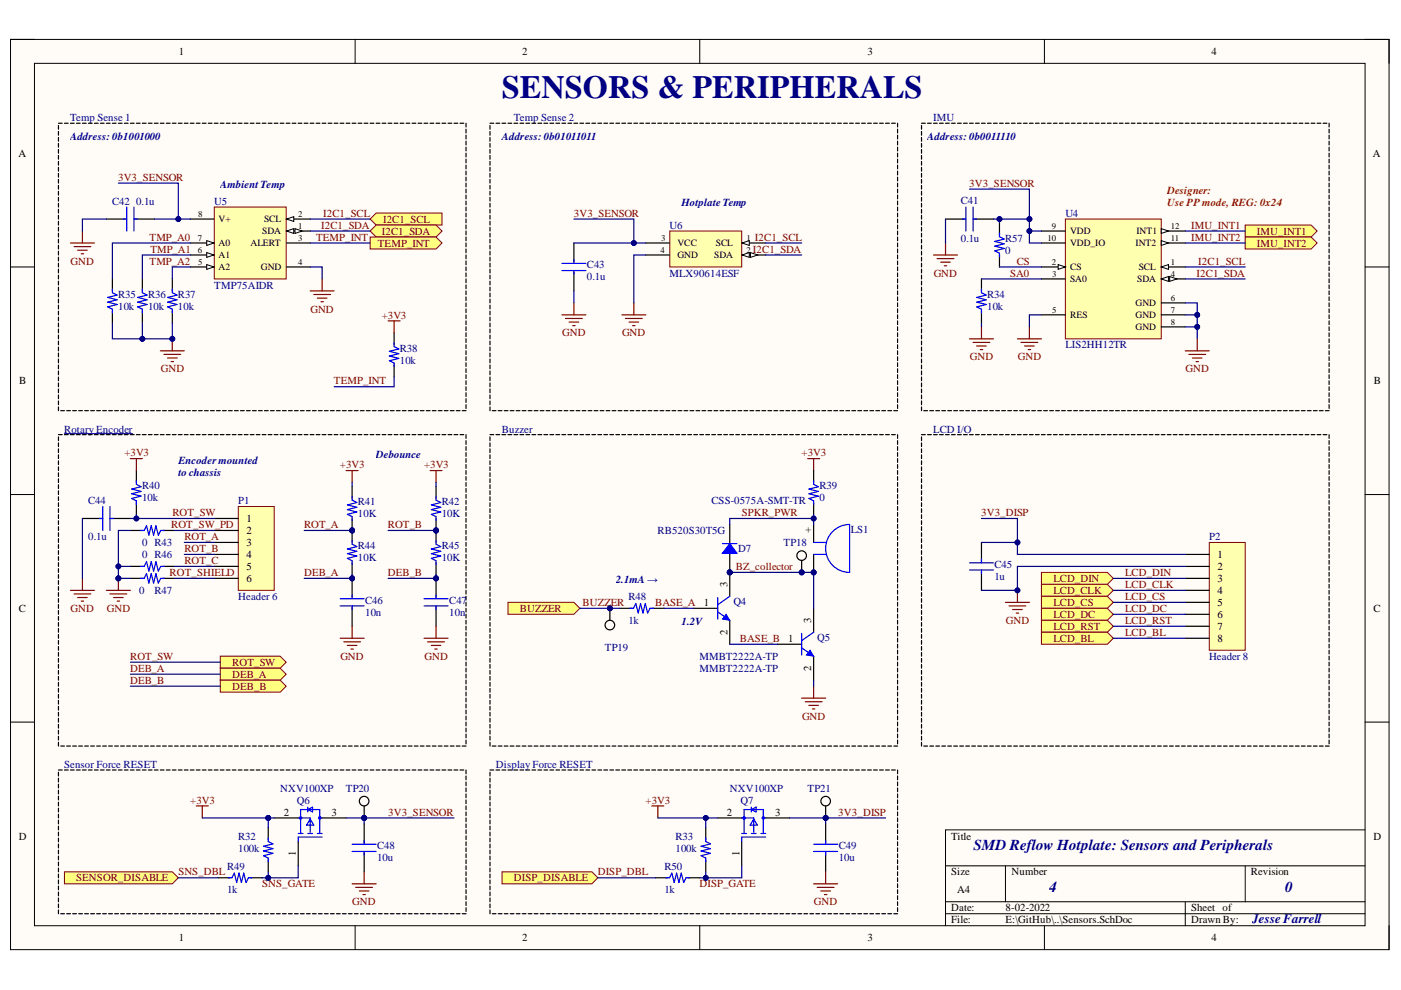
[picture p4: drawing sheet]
<svg xmlns="http://www.w3.org/2000/svg" width="297mm" height="210mm" viewBox="0 0 297 210" stroke-linecap="round" stroke-linejoin="round" font-family="sans-serif">
<defs><g id="words">
<text font-size="6.8" fill="#000080" x="106.4" y="20.9">SENSORS &amp; PERIPHERALS</text>
<g font-size="3.2" fill="#000080">
<text x="206.4" y="180.1">SMD Reflow Hotplate: Sensors and Peripherals</text>
<text x="222.4" y="189.2">4</text>
<text x="272.5" y="189.2">0</text>
</g>
<text font-size="2.8" fill="#000080" x="265.5" y="195.8">JesseFarrell</text>
<g font-size="2.3">
<text x="37.9" y="11.7">1</text>
<text x="110.7" y="11.7">2</text>
<text x="183.9" y="11.7">3</text>
<text x="256.8" y="11.7">4</text>
<text x="3.9" y="33.3">A</text>
<text x="291.1" y="33.3">A</text>
<text x="4.1" y="81.5">B</text>
<text x="291.3" y="81.5">B</text>
<text x="52.3" y="110.7">1</text>
<text x="52.3" y="113.3">2</text>
<text x="172" y="113" transform="rotate(-90 172 113)">+</text>
<text x="52.3" y="115.8">3</text>
<text x="52.3" y="118.3">4</text>
<text x="258.1" y="118.3">1</text>
<text x="52.3" y="120.9">5</text>
<text x="52.3" y="123.4">6</text>
<text x="154.2" y="124.4" transform="rotate(-90 154.2 124.4)">3</text>
<text x="258.1" y="120.9">2</text>
<text x="258.1" y="123.4">3</text>
<text x="258.1" y="125.9">4</text>
<text x="4" y="129.8">C</text>
<text x="149.2" y="128.5">1</text>
<text x="258.1" y="128.5">5</text>
<text x="258.1" y="131">6</text>
<text x="291.2" y="129.8">C</text>
<text x="154.2" y="134.6" transform="rotate(-90 154.2 134.6)">2</text>
<text x="167.1" y="136.1">1</text>
<text x="172" y="132" transform="rotate(-90 172 132)">3</text>
<text x="258.1" y="133.6">7</text>
<text x="258.1" y="136.1">8</text>
<text x="172" y="142.2" transform="rotate(-90 172 142.2)">2</text>
<text x="60.1" y="172.9">2</text>
<text x="70.3" y="172.9">3</text>
<text x="154.1" y="172.9">2</text>
<text x="164.4" y="172.9">3</text>
<text x="4" y="178">D</text>
<text x="201.7" y="178">Title</text>
<text x="291.2" y="178">D</text>
<text x="62.7" y="181.4" transform="rotate(-90 62.7 181.4)">1</text>
<text x="156.8" y="181.4" transform="rotate(-90 156.8 181.4)">1</text>
<text x="201.7" y="185.6">Size</text>
<text x="214.5" y="185.6">Number</text>
<text x="265.2" y="185.6">Revision</text>
<text x="203" y="189.4">A4</text>
<text x="201.7" y="193.2">Date:</text>
<text x="201.7" y="195.8">File:</text>
<text x="213.2" y="193.2">8-02-2022</text>
<text x="213.2" y="195.8">E:\GitHub\..\Sensors.SchDoc</text>
<text x="252.5" y="193.2">Sheet of</text>
<text x="252.5" y="195.8">Drawn By:</text>
<text x="37.9" y="199.6">1</text>
<text x="110.7" y="199.6">2</text>
<text x="183.9" y="199.6">3</text>
<text x="256.8" y="199.6">4</text>
</g>
<g font-size="2.3" fill="#000080">
<text x="14.9" y="25.6">Temp Sense 1</text>
<text x="14.9" y="29.8">Address: 0b1001000</text>
<text x="106.4" y="29.8">Address: 0b01011011</text>
<text x="109" y="25.6">Temp Sense 2</text>
<text x="196.6" y="29.8">Address: 0b0011110</text>
<text x="197.9" y="25.6">IMU</text>
<text x="46.7" y="39.9">Ambient Temp</text>
<text x="23.8" y="43.4">C42</text>
<text x="28.8" y="43.4">0.1u</text>
<text x="45.4" y="43.4">U5</text>
<text x="144.5" y="43.7">Hotplate Temp</text>
<text x="203.7" y="43.2">C41</text>
<text x="225.9" y="46">U4</text>
<text x="142" y="48.5">U6</text>
<text x="203.7" y="51.3">0.1u</text>
<text x="213.1" y="51.2">R57</text>
<text x="213.1" y="53.8">0</text>
<text x="124.4" y="56.9">C43</text>
<text x="124.4" y="59.4">0.1u</text>
<text x="142" y="58.7">MLX90614ESF</text>
<text x="25" y="63.1">R35</text>
<text x="25" y="65.7">10k</text>
<text x="31.4" y="63.1">R36</text>
<text x="31.4" y="65.7">10k</text>
<text x="37.7" y="63.1">R37</text>
<text x="37.7" y="65.7">10k</text>
<text x="45.4" y="61.2">TMP75AIDR</text>
<text x="209.3" y="63.1">R34</text>
<text x="209.3" y="65.7">10k</text>
<text x="84.8" y="74.6">R38</text>
<text x="84.8" y="77.1">10k</text>
<text x="225.9" y="73.9">LIS2HH12TR</text>
<text x="13.6" y="91.7">Rotary Encoder</text>
<text x="106.4" y="91.7">Buzzer</text>
<text x="197.9" y="91.7">LCD I/O</text>
<text x="37.8" y="98.3">Encoder mounted</text>
<text x="37.8" y="100.8">to chassis</text>
<text x="79.7" y="97">Debounce</text>
<text x="18.7" y="106.9">C44</text>
<text x="30.1" y="103.7">R40</text>
<text x="30.1" y="106.3">10k</text>
<text x="50.5" y="106.9">P1</text>
<text x="75.9" y="107.1">R41</text>
<text x="93.7" y="107.1">R42</text>
<text x="150.8" y="106.9">CSS-0575A-SMT-TR</text>
<text x="173.8" y="103.7">R39</text>
<text x="173.8" y="106.3">0</text>
<text x="75.9" y="109.6">10K</text>
<text x="93.7" y="109.6">10K</text>
<text x="139.4" y="113.3">RB520S30T5G</text>
<text x="180.4" y="113">LS1</text>
<text x="18.7" y="114.5">0.1u</text>
<text x="30.1" y="118.3">0 R46</text>
<text x="30.1" y="115.8">0 R43</text>
<text x="75.9" y="116.4">R44</text>
<text x="75.9" y="118.9">10K</text>
<text x="93.7" y="116.4">R45</text>
<text x="93.7" y="118.9">10K</text>
<text x="156.5" y="117.1">D7</text>
<text x="166.2" y="115.8">TP18</text>
<text x="256.3" y="114.5">P2</text>
<text x="29.5" y="125.9">0</text>
<text x="32.7" y="125.9">R47</text>
<text x="130.5" y="123.7">2.1mA→</text>
<text x="210.8" y="120.4">C45</text>
<text x="210.8" y="122.9">1u</text>
<text x="50.5" y="127.2">Header 6</text>
<text x="77.4" y="128">C46</text>
<text x="77.4" y="130.5">10n</text>
<text x="95.3" y="128">C47</text>
<text x="95.3" y="130.5">10n</text>
<text x="133.2" y="127.2">R48</text>
<text x="155.5" y="128.2">Q4</text>
<text x="133.2" y="132.3">1k</text>
<text x="144.5" y="132.5">1.2V</text>
<text x="173.3" y="135.8">Q5</text>
<text x="128.3" y="138.1">TP19</text>
<text x="148.3" y="142.4">MMBT2222A-TP</text>
<text x="148.3" y="139.9">MMBT2222A-TP</text>
<text x="256.3" y="139.9">Header 8</text>
<text x="13.6" y="162.8">Sensor Force RESET</text>
<text x="59.4" y="167.9">NXV100XP</text>
<text x="73.3" y="167.9">TP20</text>
<text x="105.2" y="162.8">Display Force RESET</text>
<text x="154.7" y="167.9">NXV100XP</text>
<text x="171.2" y="167.9">TP21</text>
<text x="62.9" y="170.4">Q6</text>
<text x="157" y="170.4">Q7</text>
<text x="50.5" y="178">R32</text>
<text x="143.2" y="178">R33</text>
<text x="48.1" y="184.4">R49</text>
<text x="50.5" y="180.6">100k</text>
<text x="79.9" y="180">C48</text>
<text x="79.9" y="182.6">10u</text>
<text x="140.9" y="184.4">R50</text>
<text x="143.2" y="180.6">100k</text>
<text x="177.8" y="180">C49</text>
<text x="177.8" y="182.6">10u</text>
<text x="48.1" y="189.4">1k</text>
<text x="140.9" y="189.4">1k</text>
</g>
<g font-size="2.3" fill="#800000">
<text x="25" y="38.4">3V3_SENSOR</text>
<text x="205.5" y="39.6">3V3_SENSOR</text>
<text x="68.5" y="46">I2C1_SCL</text>
<text x="81.2" y="47.3">I2C1_SCL</text>
<text x="121.7" y="46">3V3_SENSOR</text>
<text x="31.7" y="51.1">TMP_A0</text>
<text x="31.9" y="53.6">TMP_A1</text>
<text x="67" y="51.1">TEMP_INT</text>
<text x="68.1" y="48.5">I2C1_SDA</text>
<text x="80.1" y="52.3">TEMP_INT</text>
<text x="81" y="49.8">I2C1_SDA</text>
<text x="159.6" y="53.6">I2C1_SDA</text>
<text x="160.1" y="51.1">I2C1_SCL</text>
<text x="252.5" y="48.5">IMU_INT1</text>
<text x="252.5" y="51.1">IMU_INT2</text>
<text x="266.5" y="49.8">IMU_INT1</text>
<text x="266.5" y="52.3">IMU_INT2</text>
<text x="15" y="56.1">GND</text>
<text x="31.7" y="56.1">TMP_A2</text>
<text x="198" y="58.7">GND</text>
<text x="214.2" y="58.7">SA0</text>
<text x="215.6" y="56.1">CS</text>
<text x="253.7" y="58.7">I2C1_SDA</text>
<text x="254" y="56.1">I2C1_SCL</text>
<text x="65.8" y="66.3">GND</text>
<text x="81" y="67.5">+3V3</text>
<text x="119.2" y="71.3">GND</text>
<text x="131.9" y="71.3">GND</text>
<text x="205.7" y="76.4">GND</text>
<text x="215.8" y="76.4">GND</text>
<text x="34.1" y="79">GND</text>
<text x="70.8" y="81.5">TEMP_INT</text>
<text x="251.3" y="79">GND</text>
<text x="26.4" y="96.8">+3V3</text>
<text x="72.1" y="99.3">+3V3</text>
<text x="89.9" y="99.3">+3V3</text>
<text x="170" y="96.8">+3V3</text>
<text x="36.3" y="112">ROT_SW_PD</text>
<text x="36.5" y="109.5">ROT_SW</text>
<text x="64.5" y="112">ROT_A</text>
<text x="82.2" y="112">ROT_B</text>
<text x="157.3" y="109.5">SPKR_PWR</text>
<text x="208" y="109.5">3V3_DISP</text>
<text x="39.1" y="114.5">ROT_A</text>
<text x="39.1" y="117.1">ROT_B</text>
<text x="39.1" y="119.6">ROT_C</text>
<text x="36" y="122.1">ROT_SHIELD</text>
<text x="64.5" y="122.1">DEB_A</text>
<text x="82.2" y="122.1">DEB_B</text>
<text x="156" y="120.9">BZ_collector</text>
<text x="223.3" y="123.4">LCD_DIN</text>
<text x="223.3" y="125.9">LCD_CLK</text>
<text x="238.6" y="122.1">LCD_DIN</text>
<text x="238.6" y="124.7">LCD_CLK</text>
<text x="15" y="129.8">GND</text>
<text x="22.7" y="129.8">GND</text>
<text x="110.2" y="129.8">BUZZER</text>
<text x="123.5" y="128.5">BUZZER</text>
<text x="138.9" y="128.5">BASE_A</text>
<text x="223.3" y="128.5">LCD_CS</text>
<text x="223.3" y="131">LCD_DC</text>
<text x="238.6" y="127.2">LCD_CS</text>
<text x="238.6" y="129.8">LCD_DC</text>
<text x="156.8" y="136.1">BASE_B</text>
<text x="213.3" y="132.3">GND</text>
<text x="223.3" y="133.6">LCD_RST</text>
<text x="223.3" y="136.1">LCD_BL</text>
<text x="238.6" y="132.3">LCD_RST</text>
<text x="238.6" y="134.8">LCD_BL</text>
<text x="27.6" y="142.4">DEB_A</text>
<text x="27.6" y="139.9">ROT_SW</text>
<text x="49.2" y="141.2">ROT_SW</text>
<text x="49.2" y="143.7">DEB_A</text>
<text x="72.2" y="139.9">GND</text>
<text x="90" y="139.9">GND</text>
<text x="27.6" y="145">DEB_B</text>
<text x="49.2" y="146.2">DEB_B</text>
<text x="170" y="152.7">GND</text>
<text x="40.4" y="170.4">+3V3</text>
<text x="82.3" y="172.9">3V3_SENSOR</text>
<text x="136.9" y="170.4">+3V3</text>
<text x="177.7" y="172.9">3V3_DISP</text>
<text x="37.8" y="185.6">SNS_DBL</text>
<text x="126.7" y="185.6">DISP_DBL</text>
<text x="16.2" y="186.9">SENSOR_DISABLE</text>
<text x="55.6" y="188.2">SNS_GATE</text>
<text x="74.7" y="192">GND</text>
<text x="109" y="186.9">DISP_DISABLE</text>
<text x="148.3" y="188.2">DISP_GATE</text>
<text x="172.6" y="192">GND</text>
</g>
<g font-size="2.3" fill="#c00">
<text x="247.4" y="41.2">Designer:</text>
<text x="247.4" y="43.7">Use PP mode, REG: 0x24</text>
</g>
<g font-size="2">
<text x="46.4" y="47.2">V+</text>
<text x="56" y="47.2">SCL</text>
<text x="46.4" y="52.2">A0</text>
<text x="53.1" y="52.2">ALERT</text>
<text x="55.6" y="49.7">SDA</text>
<text x="143.6" y="52.2">VCC</text>
<text x="151.8" y="52.2">SCL</text>
<text x="226.9" y="52.2">VDD_IO</text>
<text x="226.9" y="49.7">VDD</text>
<text x="240.8" y="52.2">INT2</text>
<text x="240.9" y="49.7">INT1</text>
<text x="46.4" y="57.3">A2</text>
<text x="46.4" y="54.8">A1</text>
<text x="55.3" y="57.3">GND</text>
<text x="143.6" y="54.8">GND</text>
<text x="151.4" y="54.8">SDA</text>
<text x="226.9" y="57.3">CS</text>
<text x="226.9" y="59.8">SA0</text>
<text x="241.1" y="59.8">SDA</text>
<text x="241.4" y="57.3">SCL</text>
<text x="240.8" y="64.9">GND</text>
<text x="226.9" y="67.5">RES</text>
<text x="240.8" y="67.5">GND</text>
<text x="240.8" y="70">GND</text>
</g>
<g font-size="1.9">
<text x="42" y="46.1">8</text>
<text x="63.2" y="46.1">2</text>
<text x="42" y="51.1">7</text>
<text x="42" y="53.7">6</text>
<text x="63.2" y="48.6">1</text>
<text x="63.2" y="51.1">3</text>
<text x="140" y="53.7">4</text>
<text x="140.2" y="51.1">3</text>
<text x="158.3" y="51.1">1</text>
<text x="158.3" y="53.7">2</text>
<text x="222.1" y="51.1">10</text>
<text x="223" y="48.6">9</text>
<text x="248.2" y="51.1">11</text>
<text x="248.2" y="48.6">12</text>
<text x="42" y="56.2">5</text>
<text x="63.2" y="56.2">4</text>
<text x="223" y="56.2">2</text>
<text x="223.1" y="58.7">3</text>
<text x="248.2" y="56.2">1</text>
<text x="248.2" y="58.7">4</text>
<text x="248.2" y="63.8">6</text>
<text x="223.1" y="66.4">5</text>
<text x="248.2" y="66.4">7</text>
<text x="248.2" y="68.9">8</text>
</g>
</g></defs>
<path d="M2.2 8.4h292.3v192.9h-292.3z" fill-rule="evenodd" fill="#fffcf8"/>
<path d="M2.2 8.4h292.3v192.9h-292.3z" fill="none" stroke="#000" stroke-width=".21"/>
<path d="M7.3 13.4h282.1v182.9h-282.1z" fill-rule="evenodd" fill="#fffcf8"/>
<g fill="none" stroke="#000" stroke-width=".21">
<path d="M2.2 8.4h5.1M7.3 13.4h282.1v182.9h-282.1zM75.3 8.4v5M148.4 8.4v5M221.4 8.4v5M289.4 8.4h5.1v5M2.2 56.6h5.1M289.4 56.6h5.1M2.2 104.9h5.1M289.4 104.9h5.1M2.2 153.1h5.1M289.4 153.1h5.1"/>
<path d="M289.4 176h-88.9v20.3M75.3 196.3v5M148.4 196.3v5M200.5 183.6h88.9M200.5 191.2h88.9M200.5 193.7h88.9M213.2 183.6v7.6M221.4 196.3v5M251.3 191.2v5.1M264 183.6v7.6M294.5 196.3v5"/>
</g>
<path d="M13.7 91.9h14.4" fill="none" stroke="#000080" stroke-width=".21"/>
<path d="M225.9 46.4h20.3v25.4h-20.3z" fill-rule="evenodd" fill="#ffffb0"/>
<path d="M225.9 46.4h20.3v25.4h-20.3z" fill="none" stroke="#800000" stroke-width=".21"/>
<path d="M246.2 56.6h5.1" fill="none" stroke="#000" stroke-width=".25"/>
<path d="M246.2 56.6l1.5-.5v1z" fill="#f8fcff"/>
<path d="M246.2 56.6l1.5-.5v1z" fill="none" stroke="#000" stroke-width=".21"/>
<path d="M220.8 51.5h5.1M246.2 51.5h5.1" fill="none" stroke="#000" stroke-width=".25"/>
<path d="M246.2 51l1.5 .5-1.5 .5z" fill="#f8fcff"/>
<path d="M246.2 51l1.5 .5-1.5 .5z" fill="none" stroke="#000" stroke-width=".21"/>
<path d="M246.2 49h5.1" fill="none" stroke="#000" stroke-width=".25"/>
<path d="M246.2 48.5l1.5 .5-1.5 .5z" fill="#f8fcff"/>
<path d="M246.2 48.5l1.5 .5-1.5 .5z" fill="none" stroke="#000" stroke-width=".21"/>
<path d="M220.8 56.6h5.1" fill="none" stroke="#000" stroke-width=".25"/>
<path d="M224.4 56.1l1.5 .5-1.5 .5z" fill="#f8fcff"/>
<path d="M224.4 56.1l1.5 .5-1.5 .5z" fill="none" stroke="#000" stroke-width=".21"/>
<path d="M220.8 59.1h5.1M246.2 59.1h5.1" fill="none" stroke="#000" stroke-width=".25"/>
<path d="M246.2 59.1l1.5-.5v1.1z" fill="#f8fcff"/>
<path d="M246.2 59.1l1.5-.5v1.1z" fill="none" stroke="#000" stroke-width=".21"/>
<path d="M248 58.6l1.5 .5-1.5 .6z" fill="#f8fcff"/>
<path d="M248 58.6l1.5 .5-1.5 .6z" fill="none" stroke="#000" stroke-width=".21"/>
<path d="M220.8 49h5.1M220.8 66.8h5.1M246.2 66.8h5.1M246.2 64.2h5.1M246.2 69.3h5.1" fill="none" stroke="#000" stroke-width=".25"/>
<path d="M78.5 46.4l1.2-1.2h14v2.5h-14z" fill-rule="evenodd" fill="#ffff80"/>
<path d="M78.5 46.4l1.2-1.2h14v2.5h-14z" fill="none" stroke="#800000" stroke-width=".21"/>
<circle cx="172.5" cy="121.4" r=".51" fill="#000080"/>
<circle cx="172.5" cy="121.4" r=".51" fill="none" stroke="#000080" stroke-width=".21"/>
<path d="M172.5 111.2v3.8M172.5 117.5v3.9" fill="none" stroke="#000" stroke-width=".25"/>
<circle cx="172.5" cy="121.4" r=".51" fill="#000080"/>
<circle cx="172.5" cy="121.4" r=".51" fill="none" stroke="#000080" stroke-width=".21"/>
<path d="M172.5 115h2.6M172.5 117.5h2.6M176.9 112.4a5 5 0 0 1 3.2-1.2v10.2a5.1 5.1 0 0 1-4.7-3.4 5.1 5.1 0 0 1 1.5-5.6z" fill="none" stroke="#00f" stroke-width=".25"/>
<circle cx="154.7" cy="121.4" r=".51" fill="#000080"/>
<circle cx="154.7" cy="121.4" r=".51" fill="none" stroke="#000080" stroke-width=".21"/>
<path d="M154.7 111.2v4.1M154.7 117.3v4.1" fill="none" stroke="#000" stroke-width=".25"/>
<circle cx="154.7" cy="121.4" r=".51" fill="#000080"/>
<circle cx="154.7" cy="121.4" r=".51" fill="none" stroke="#000080" stroke-width=".21"/>
<path d="M153.2 115.3h3" fill="none" stroke="#00f" stroke-width=".25"/>
<path d="M154.7 115.3l1.5 2h-3z" fill="#00f"/>
<path d="M154.7 115.3l1.5 2h-3zM170 137.4l2.5 1.7M170 134.3v4.6M172.5 134.1l-2.5 1.7" fill="none" stroke="#00f" stroke-width=".25"/>
<path d="M164.9 136.6h5.1M172.5 129v5.1M172.5 139.1v5.1" fill="none" stroke="#000" stroke-width=".25"/>
<path d="M171.7 137.9l.8 1.2-1.5-.2z" fill="#00f"/>
<path d="M171.7 137.9l.8 1.2-1.5-.2z" fill="none" stroke="#00f" stroke-width=".21"/>
<path d="M171.2 97.2h2.6M172.5 97.2v2.6" fill="none" stroke="#800000" stroke-width=".25"/>
<path d="M107.7 127.7h14l1.2 1.3-1.2 1.2h-14z" fill-rule="evenodd" fill="#ffff80"/>
<path d="M107.7 127.7h14l1.2 1.3-1.2 1.2h-14z" fill="none" stroke="#800000" stroke-width=".21"/>
<g fill="none" stroke="#800000" stroke-width=".25">
<path d="M68.3 59.1v2.6M65.8 61.7h5M66.5 62.4h3.6M67.3 63.2h2M68 64h.6M131.8 66.8h5.1M132.6 67.5h3.6M133.4 68.3h2M134.1 69h.5M134.4 64.2v2.6M251.3 74.4h5.1M252.1 75.1h3.5"/>
<path d="M252.8 75.9h2.1M253.6 76.7h.5M253.8 71.8v2.6M170 148h5.1M170.7 148.8h3.6M171.5 149.6h2M172.3 150.3h.5M172.5 145.5v2.5"/>
</g>
<path d="M79.7 47.7h12.7l1.3 1.3-1.3 1.3h-12.7l-1.2-1.3z" fill-rule="evenodd" fill="#ffff80"/>
<path d="M79.7 47.7h12.7l1.3 1.3-1.3 1.3h-12.7l-1.2-1.3z" fill="none" stroke="#800000" stroke-width=".21"/>
<path d="M264 47.7h14l1.3 1.3-1.3 1.3h-14z" fill-rule="evenodd" fill="#ffff80"/>
<path d="M264 47.7h14l1.3 1.3-1.3 1.3h-14z" fill="none" stroke="#800000" stroke-width=".21"/>
<path d="M264 50.3h14l1.3 1.2-1.3 1.3h-14z" fill-rule="evenodd" fill="#ffff80"/>
<path d="M264 50.3h14l1.3 1.2-1.3 1.3h-14z" fill="none" stroke="#800000" stroke-width=".21"/>
<g fill="none" stroke="#000" stroke-width=".25">
<path d="M12.4 26.6v.8M12.4 27.9v.8M12.4 29.1v.8M12.4 30.4v.8M12.4 31.7v.8M12.4 33v.7M12.4 34.2v.8M12.4 35.5v.8M12.4 36.8v.8M12.4 38v.8M12.4 39.3v.8M12.4 26.1h.8"/>
<path d="M13.7 26.1h.8M14.9 26.1h.8M16.2 26.1h.8M17.5 26.1h.8M18.7 26.1h.8M20 26.1h.8M21.3 26.1h.8M22.6 26.1h.7M23.8 26.1h.8M25.1 26.1h.8M26.4 26.1h.8M27.6 26.1h.8"/>
<path d="M28.9 26.1h.8M30.2 26.1h.8M31.5 26.1h.7M32.7 26.1h.8M34 26.1h.8M35.3 26.1h.8M36.5 26.1h.8M37.8 26.1h.8M39.1 26.1h.8M40.3 26.1h.8M41.6 26.1h.8M42.9 26.1h.8"/>
<path d="M44.2 26.1h.8M45.4 26.1h.8M46.7 26.1h.8M48 26.1h.8M49.2 26.1h.8M50.5 26.1h.8M51.8 26.1h.8M53.1 26.1h.8M54.3 26.1h.8M55.6 26.1h.8M56.9 26.1h.8M58.1 26.1h.8"/>
<path d="M59.4 26.1h.8M60.7 26.1h.8M62 26.1h.7M63.2 26.1h.8M64.5 26.1h.8M65.8 26.1h.8M67 26.1h.8M68.3 26.1h.8M69.6 26.1h.8M70.8 26.1h.8M72.1 26.1h.8M73.4 26.1h.8"/>
<path d="M74.7 26.1h.8M75.9 26.1h.8M77.2 26.1h.8M78.5 26.1h.8M79.7 26.1h.8M81 26.1h.8M82.3 26.1h.8M83.6 26.1h.7M84.8 26.1h.8M86.1 26.1h.8M87.4 26.1h.8M88.6 26.1h.8"/>
<path d="M89.9 26.1h.8M91.2 26.1h.8M92.4 26.1h.8M93.7 26.1h.8M95 26.1h.8M96.3 26.1h.8M97.5 26.1h.8M98.8 26.1v.8M98.8 27.4v.8M98.8 28.7v.8M98.8 29.9v.8M98.8 31.2v.8"/>
<path d="M98.8 32.5v.8M98.8 33.7v.8M98.8 35v.8M98.8 36.3v.8M98.8 37.6v.8M98.8 38.8v.8M12.4 40.6v.8M12.4 41.8v.8M12.4 43.1v.8M12.4 44.4v.8M12.4 45.7v.7M12.4 46.9v.8"/>
<path d="M12.4 48.2v.8M12.4 49.5v.8M12.4 50.7v.8M12.4 52v.8M12.4 53.3v.8M12.4 54.5v.8M12.4 55.8v.8M12.4 57.1v.8M12.4 58.3v.8M12.4 59.6v.8M22.6 46.4h4M28.7 46.4h4"/>
<path d="M98.8 40.1v.8M98.8 41.4v.8M98.8 42.6v.8M98.8 43.9v.8M98.8 45.2v.8M98.8 46.4v.8M98.8 47.7v.8M98.8 49v.8M98.8 50.3v.7M98.8 51.5v.8M98.8 52.8v.8M98.8 54.1v.8"/>
<path d="M98.8 55.3v.8M98.8 56.6v.8M98.8 57.9v.8M98.8 59.1v.8M121.7 51.5v4M121.7 57.7v4M200.5 46.4h4M206.6 46.4h4M12.4 60.9v.8M12.4 62.2v.7M12.4 63.4v.8M12.4 64.7v.8"/>
<path d="M12.4 66v.8M12.4 67.2v.8M12.4 68.5v.8M12.4 69.8v.8M12.4 71v.8M12.4 72.3v.8M12.4 73.6v.8M12.4 74.9v.7M12.4 76.1v.8M12.4 77.4v.8M12.4 78.7v.8M12.4 79.9v.8"/>
<path d="M98.8 60.4v.8M98.8 61.7v.8M98.8 62.9v.8M98.8 64.2v.8M98.8 65.5v.8M98.8 66.8v.8M98.8 68v.8M98.8 69.3v.8M98.8 70.6v.8M98.8 71.8v.8M98.8 73.1v.8M98.8 74.4v.8"/>
<path d="M98.8 75.6v.8M98.8 76.9v.8M98.8 78.2v.8M98.8 79.5v.8M12.4 81.2v.8M12.4 82.5v.8M12.4 83.7v.8M12.4 85v.8M12.4 86.3v.8M12.9 87.1h.8M14.1 87.1h.8M15.4 87.1h.8"/>
<path d="M16.7 87.1h.8M18 87.1h.7M19.2 87.1h.8M20.5 87.1h.8M21.8 87.1h.8M23 87.1h.8M24.3 87.1h.8M25.6 87.1h.8M26.8 87.1h.8M28.1 87.1h.8M29.4 87.1h.8M30.7 87.1h.8"/>
<path d="M31.9 87.1h.8M33.2 87.1h.8M34.5 87.1h.8M35.7 87.1h.8M37 87.1h.8M38.3 87.1h.8M39.6 87.1h.7M40.8 87.1h.8M42.1 87.1h.8M43.4 87.1h.8M44.6 87.1h.8M45.9 87.1h.8"/>
<path d="M47.2 87.1h.8M48.4 87.1h.8M49.7 87.1h.8M51 87.1h.8M52.3 87.1h.8M53.5 87.1h.8M54.8 87.1h.8M56.1 87.1h.8M57.3 87.1h.8M58.6 87.1h.8M59.9 87.1h.8M61.2 87.1h.8"/>
<path d="M62.4 87.1h.8M63.7 87.1h.8M65 87.1h.8M66.2 87.1h.8M67.5 87.1h.8M68.8 87.1h.8M70.1 87.1h.7M71.3 87.1h.8M72.6 87.1h.8M73.9 87.1h.8M75.1 87.1h.8M76.4 87.1h.8"/>
<path d="M77.7 87.1h.8M78.9 87.1h.8M80.2 87.1h.8M81.5 87.1h.8M82.8 87.1h.8M84 87.1h.8M85.3 87.1h.8M86.6 87.1h.8M87.8 87.1h.8M89.1 87.1h.8M90.4 87.1h.8M91.7 87.1h.7"/>
<path d="M92.9 87.1h.8M94.2 87.1h.8M95.5 87.1h.8M96.7 87.1h.8M98 87.1h.8M98.8 80.7v.8M98.8 82v.8M98.8 83.3v.8M98.8 84.5v.8M98.8 85.8v.8"/>
</g>
<path d="M26.1 46.4h.8M26.9 43.9v5.1M28.4 43.9v5.1M28.4 46.4h.8M119.1 57.4h5.1M119.1 55.8h5.1M121.7 55.1v.7M121.7 57.4v.7M204 46.4h.8M204.8 43.9v5.1M206.3 46.4h.8M206.3 43.9v5.1" fill="none" stroke="#00f" stroke-width=".25"/>
<g fill="none" stroke="#800000" stroke-width=".25">
<path d="M14.9 51.5h5.1M15.7 52.3h3.6M16.5 53h2M17.2 53.8h.5M17.5 49v2.5M197.9 54.1h5.1M198.7 54.8h3.5M199.5 55.6h2M200.2 56.3h.5M200.5 51.5v2.6M119.1 66.8h5.1M119.9 67.5h3.6"/>
<path d="M120.7 68.3h2M121.4 69h.5M121.7 64.2v2.6"/>
</g>
<path d="M78.5 50.3h13.9l1.3 1.2-1.3 1.3h-13.9z" fill-rule="evenodd" fill="#ffff80"/>
<path d="M78.5 50.3h13.9l1.3 1.2-1.3 1.3h-13.9z" fill="none" stroke="#800000" stroke-width=".21"/>
<path d="M23.8 59.1v2.5M30.2 59.1v2.5M36.5 59.1v2.5M23.8 66v2.5M30.2 66v2.5M36.5 66v2.5" fill="none" stroke="#000" stroke-width=".25"/>
<path d="M23.8 61.3v.8l1 .5-2 .5 2 .5-2 .5 2 .5-2 .5 1 .5v.7M30.2 61.3v.8l1 .5-2 .5 2 .5-2 .5 2 .5-2 .5 1 .5v.7M36.5 61.3v.8l1 .5-2 .5 2 .5-2 .5 2 .5-2 .5 1 .5v.7" fill="none" stroke="#00f" stroke-width=".25"/>
<path d="M34 74.4h5.1M34.8 75.1h3.5M35.5 75.9h2.1M36.3 76.7h.5M36.5 71.8v2.6" fill="none" stroke="#800000" stroke-width=".25"/>
<circle cx="36.5" cy="71.8" r=".51" fill="#000080"/>
<circle cx="36.5" cy="71.8" r=".51" fill="none" stroke="#000080" stroke-width=".21"/>
<path d="M208.1 59.1v2.5M83.6 70.6v2.5M83.6 77.4v2.5M208.1 66v2.5" fill="none" stroke="#000" stroke-width=".25"/>
<path d="M83.6 72.7v.8l1 .5-2 .5 2 .5-2 .5 2 .5-2 .5 1 .5v.8M208.1 61.3v.8l1 .5-2 .5 2 .5-2 .5 2 .5-2 .5 1 .5v.7" fill="none" stroke="#00f" stroke-width=".25"/>
<path d="M82.3 68h2.5M83.6 68v2.6M205.6 71.8h5M206.3 72.6h3.6M207.1 73.4h2M207.8 74.1h.5M208.1 69.3v2.5M215.7 71.8h5.1M216.5 72.6h3.5M217.2 73.4h2.1M218 74.1h.5M218.3 69.3v2.5" fill="none" stroke="#800000" stroke-width=".25"/>
<path d="M50.5 107.4h7.6v17.8h-7.6z" fill-rule="evenodd" fill="#ffffb0"/>
<path d="M50.5 107.4h7.6v17.8h-7.6z" fill="none" stroke="#800000" stroke-width=".21"/>
<path d="M45.4 109.9h5.1M45.4 112.5h5.1M45.4 115h5.1M45.4 117.5h5.1M45.4 120.1h5.1M45.4 122.6h5.1" fill="none" stroke="#000" stroke-width=".25"/>
<path d="M46.7 139.1h12.7l1.3 1.3-1.3 1.3h-12.7z" fill-rule="evenodd" fill="#ffff80"/>
<path d="M46.7 139.1h12.7l1.3 1.3-1.3 1.3h-12.7z" fill="none" stroke="#800000" stroke-width=".21"/>
<path d="M46.7 141.7h12.7l1.3 1.2-1.3 1.3h-12.7z" fill-rule="evenodd" fill="#ffff80"/>
<path d="M46.7 141.7h12.7l1.3 1.2-1.3 1.3h-12.7z" fill="none" stroke="#800000" stroke-width=".21"/>
<path d="M46.7 144.2h12.7l1.3 1.3-1.3 1.3h-12.7z" fill-rule="evenodd" fill="#ffff80"/>
<path d="M46.7 144.2h12.7l1.3 1.3-1.3 1.3h-12.7z" fill="none" stroke="#800000" stroke-width=".21"/>
<path d="M256.4 115h7.6v22.9h-7.6z" fill-rule="evenodd" fill="#ffffb0"/>
<path d="M256.4 115h7.6v22.9h-7.6z" fill="none" stroke="#800000" stroke-width=".21"/>
<path d="M28.9 99.8v2.5M17.5 109.9h4M23.6 109.9h4M28.9 106.6v2.5M251.3 117.5h5.1M251.3 120.1h5.1M251.3 122.6h5.1M251.3 125.2h5.1M251.3 127.7h5.1M251.3 130.2h5.1M251.3 132.8h5.1M251.3 135.3h5.1" fill="none" stroke="#000" stroke-width=".25"/>
<path d="M21 109.9h.8M21.8 107.4v5.1M23.3 107.4v5.1M23.3 109.9h.8M28.9 101.9v.8l1 .5-2 .5 2 .5-2 .5 2 .5-2 .5 1 .5v.8" fill="none" stroke="#00f" stroke-width=".25"/>
<path d="M27.6 97.2h2.6M28.9 97.2v2.6M14.9 125.2h5.1M15.7 125.9h3.6M16.5 126.7h2M17.2 127.5h.5M17.5 122.6v2.6M213.2 127.7h5.1M213.9 128.5h3.6M214.7 129.2h2M215.5 130h.5M215.7 125.2v2.5" fill="none" stroke="#800000" stroke-width=".25"/>
<circle cx="215.7" cy="125.2" r=".51" fill="#000080"/>
<circle cx="215.7" cy="125.2" r=".51" fill="none" stroke="#000080" stroke-width=".21"/>
<path d="M220.8 121.4h14l1.2 1.2-1.2 1.3h-14z" fill-rule="evenodd" fill="#ffff80"/>
<path d="M220.8 121.4h14l1.2 1.2-1.2 1.3h-14z" fill="none" stroke="#800000" stroke-width=".21"/>
<path d="M220.8 123.9h14l1.2 1.3-1.2 1.2h-14z" fill-rule="evenodd" fill="#ffff80"/>
<path d="M220.8 123.9h14l1.2 1.3-1.2 1.2h-14z" fill="none" stroke="#800000" stroke-width=".21"/>
<path d="M220.8 126.4h14l1.2 1.3-1.2 1.3h-14z" fill-rule="evenodd" fill="#ffff80"/>
<path d="M220.8 126.4h14l1.2 1.3-1.2 1.3h-14z" fill="none" stroke="#800000" stroke-width=".21"/>
<path d="M220.8 129h14l1.2 1.2-1.2 1.3h-14z" fill-rule="evenodd" fill="#ffff80"/>
<path d="M220.8 129h14l1.2 1.2-1.2 1.3h-14z" fill="none" stroke="#800000" stroke-width=".21"/>
<path d="M220.8 131.5h14l1.2 1.3-1.2 1.3h-14z" fill-rule="evenodd" fill="#ffff80"/>
<path d="M220.8 131.5h14l1.2 1.3-1.2 1.3h-14z" fill="none" stroke="#800000" stroke-width=".21"/>
<path d="M220.8 134.1h14l1.2 1.2-1.2 1.3h-14z" fill-rule="evenodd" fill="#ffff80"/>
<path d="M220.8 134.1h14l1.2 1.2-1.2 1.3h-14z" fill="none" stroke="#800000" stroke-width=".21"/>
<g fill="none" stroke="#000" stroke-width=".25">
<path d="M103.9 26.6v.8M103.9 27.9v.8M103.9 29.1v.8M103.9 30.4v.8M103.9 31.7v.8M103.9 33v.7M103.9 34.2v.8M103.9 35.5v.8M103.9 36.8v.8M103.9 38v.8M103.9 39.3v.8M103.9 26.1h.8"/>
<path d="M105.2 26.1h.7M106.4 26.1h.8M107.7 26.1h.8M109 26.1h.8M110.2 26.1h.8M111.5 26.1h.8M112.8 26.1h.8M114.1 26.1h.7M115.3 26.1h.8M116.6 26.1h.8M117.9 26.1h.8M119.1 26.1h.8"/>
<path d="M120.4 26.1h.8M121.7 26.1h.8M122.9 26.1h.8M124.2 26.1h.8M125.5 26.1h.8M126.8 26.1h.8M128 26.1h.8M129.3 26.1h.8M130.6 26.1h.8M131.8 26.1h.8M133.1 26.1h.8M134.4 26.1h.8"/>
<path d="M135.7 26.1h.8M136.9 26.1h.8M138.2 26.1h.8M139.5 26.1h.8M140.7 26.1h.8M142 26.1h.8M143.3 26.1h.8M144.6 26.1h.7M145.8 26.1h.8M147.1 26.1h.8M148.4 26.1h.8M149.6 26.1h.8"/>
<path d="M150.9 26.1h.8M152.2 26.1h.8M153.4 26.1h.8M154.7 26.1h.8M156 26.1h.8M157.3 26.1h.8M158.5 26.1h.8M159.8 26.1h.8M161.1 26.1h.8M162.3 26.1h.8M163.6 26.1h.8M164.9 26.1h.8"/>
<path d="M166.2 26.1h.7M167.4 26.1h.8M168.7 26.1h.8M170 26.1h.8M171.2 26.1h.8M172.5 26.1h.8M173.8 26.1h.8M175.1 26.1h.7M176.3 26.1h.8M177.6 26.1h.8M178.9 26.1h.8M180.1 26.1h.8"/>
<path d="M181.4 26.1h.8M182.7 26.1h.8M183.9 26.1h.8M185.2 26.1h.8M186.5 26.1h.8M187.8 26.1h.8M189 26.1h.8M190.3 26.1v.8M190.3 27.4v.8M190.3 28.7v.8M190.3 29.9v.8M190.3 31.2v.8"/>
<path d="M190.3 32.5v.8M190.3 33.7v.8M190.3 35v.8M190.3 36.3v.8M190.3 37.6v.8M190.3 38.8v.8M195.4 26.1h.8M195.4 26.6v.8M195.4 27.9v.8M195.4 29.1v.8M195.4 30.4v.8M195.4 31.7v.8"/>
<path d="M195.4 33v.7M195.4 34.2v.8M195.4 35.5v.8M195.4 36.8v.8M195.4 38v.8M195.4 39.3v.8M196.7 26.1h.8M197.9 26.1h.8M199.2 26.1h.8M200.5 26.1h.8M201.7 26.1h.8M203 26.1h.8"/>
<path d="M204.3 26.1h.8M205.6 26.1h.7M206.8 26.1h.8M208.1 26.1h.8M209.4 26.1h.8M210.6 26.1h.8M211.9 26.1h.8M213.2 26.1h.8M214.4 26.1h.8M215.7 26.1h.8M217 26.1h.8M218.3 26.1h.8"/>
<path d="M219.5 26.1h.8M220.8 26.1h.8M222.1 26.1h.8M223.3 26.1h.8M224.6 26.1h.8M225.9 26.1h.8M227.2 26.1h.7M228.4 26.1h.8M229.7 26.1h.8M231 26.1h.8M232.2 26.1h.8M233.5 26.1h.8"/>
<path d="M234.8 26.1h.8M236 26.1h.8M237.3 26.1h.8M238.6 26.1h.8M239.9 26.1h.7M241.1 26.1h.8M242.4 26.1h.8M243.7 26.1h.8M244.9 26.1h.8M246.2 26.1h.8M247.5 26.1h.8M248.8 26.1h.8"/>
<path d="M250 26.1h.8M251.3 26.1h.8M252.6 26.1h.8M253.8 26.1h.8M255.1 26.1h.8M256.4 26.1h.8M257.7 26.1h.7M258.9 26.1h.8M260.2 26.1h.8M261.5 26.1h.8M262.7 26.1h.8M264 26.1h.8"/>
<path d="M265.3 26.1h.8M266.5 26.1h.8M267.8 26.1h.8M269.1 26.1h.8M270.4 26.1h.8M271.6 26.1h.8M272.9 26.1h.8M274.2 26.1h.8M275.4 26.1h.8M276.7 26.1h.8M278 26.1h.8M279.3 26.1h.8"/>
<path d="M280.5 26.1h.8M281.8 26.1v.8M281.8 27.4v.8M281.8 28.7v.8M281.8 29.9v.8M281.8 31.2v.8M281.8 32.5v.8M281.8 33.7v.8M281.8 35v.8M281.8 36.3v.8M281.8 37.6v.8M281.8 38.8v.8"/>
<path d="M103.9 40.6v.8M103.9 41.8v.8M103.9 43.1v.8M103.9 44.4v.8M103.9 45.7v.7M103.9 46.9v.8M103.9 48.2v.8M103.9 49.5v.8M103.9 50.7v.8M103.9 52v.8M103.9 53.3v.8M103.9 54.5v.8"/>
<path d="M103.9 55.8v.8M103.9 57.1v.8M103.9 58.3v.8M103.9 59.6v.8M190.3 40.1v.8M190.3 41.4v.8M190.3 42.6v.8M190.3 43.9v.8M190.3 45.2v.8M190.3 46.4v.8M190.3 47.7v.8M190.3 49v.8"/>
<path d="M190.3 50.3v.7M190.3 51.5v.8M190.3 52.8v.8M190.3 54.1v.8M190.3 55.3v.8M190.3 56.6v.8M190.3 57.9v.8M190.3 59.1v.8M195.4 40.6v.8M195.4 41.8v.8M195.4 43.1v.8M195.4 44.4v.8"/>
<path d="M195.4 45.7v.7M195.4 46.9v.8M195.4 48.2v.8M195.4 49.5v.8M195.4 50.7v.8M195.4 52v.8M195.4 53.3v.8M195.4 54.5v.8M195.4 55.8v.8M195.4 57.1v.8M195.4 58.3v.8M195.4 59.6v.8"/>
<path d="M281.8 40.1v.8M281.8 41.4v.8M281.8 42.6v.8M281.8 43.9v.8M281.8 45.2v.8M281.8 46.4v.8M281.8 47.7v.8M281.8 49v.8M281.8 50.3v.7M281.8 51.5v.8M281.8 52.8v.8M281.8 54.1v.8"/>
<path d="M281.8 55.3v.8M281.8 56.6v.8M281.8 57.9v.8M281.8 59.1v.8M103.9 60.9v.8M103.9 62.2v.7M103.9 63.4v.8M103.9 64.7v.8M103.9 66v.8M103.9 67.2v.8M103.9 68.5v.8M103.9 69.8v.8"/>
<path d="M103.9 71v.8M103.9 72.3v.8M103.9 73.6v.8M103.9 74.9v.7M103.9 76.1v.8M103.9 77.4v.8M103.9 78.7v.8M103.9 79.9v.8M190.3 60.4v.8M190.3 61.7v.8M190.3 63v.7M190.3 64.2v.8"/>
<path d="M190.3 65.5v.8M190.3 66.8v.8M190.3 68v.8M190.3 69.3v.8M190.3 70.6v.8M190.3 71.8v.8M190.3 73.1v.8M190.3 74.4v.8M190.3 75.7v.7M190.3 76.9v.8M190.3 78.2v.8M190.3 79.5v.8"/>
<path d="M195.4 60.9v.8M195.4 62.2v.8M195.4 63.4v.8M195.4 64.7v.8M195.4 66v.8M195.4 67.2v.8M195.4 68.5v.8M195.4 69.8v.8M195.4 71v.8M195.4 72.3v.8M195.4 73.6v.8M195.4 74.9v.8"/>
<path d="M195.4 76.1v.8M195.4 77.4v.8M195.4 78.7v.8M195.4 79.9v.8M281.8 60.4v.8M281.8 61.7v.8M281.8 63v.7M281.8 64.2v.8M281.8 65.5v.8M281.8 66.8v.8M281.8 68v.8M281.8 69.3v.8"/>
<path d="M281.8 70.6v.8M281.8 71.8v.8M281.8 73.1v.8M281.8 74.4v.8M281.8 75.7v.7M281.8 76.9v.8M281.8 78.2v.8M281.8 79.5v.8M12.4 92.6v.8M12.4 93.9v.8M12.4 95.2v.8M12.4 96.4v.8"/>
<path d="M12.4 97.7v.8M12.4 99v.8M12.4 92.2h.8M13.7 92.2h.8M14.9 92.2h.8M16.2 92.2h.8M17.5 92.2h.8M18.7 92.2h.8M20 92.2h.8M21.3 92.2h.8M22.6 92.2h.7M23.8 92.2h.8"/>
<path d="M25.1 92.2h.8M26.4 92.2h.8M27.6 92.2h.8M28.9 92.2h.8M30.2 92.2h.8M31.5 92.2h.7M32.7 92.2h.8M34 92.2h.8M35.3 92.2h.8M36.5 92.2h.8M37.8 92.2h.8M39.1 92.2h.8"/>
<path d="M40.3 92.2h.8M41.6 92.2h.8M42.9 92.2h.8M44.2 92.2h.8M45.4 92.2h.8M46.7 92.2h.8M48 92.2h.8M49.2 92.2h.8M50.5 92.2h.8M51.8 92.2h.8M53.1 92.2h.8M54.3 92.2h.8"/>
<path d="M55.6 92.2h.8M56.9 92.2h.8M58.1 92.2h.8M59.4 92.2h.8M60.7 92.2h.8M62 92.2h.7M63.2 92.2h.8M64.5 92.2h.8M65.8 92.2h.8M67 92.2h.8M68.3 92.2h.8M69.6 92.2h.8"/>
<path d="M70.8 92.2h.8M72.1 92.2h.8M73.4 92.2h.8M74.7 92.2h.8M75.9 92.2h.8M77.2 92.2h.8M78.5 92.2h.8M79.7 92.2h.8M81 92.2h.8M82.3 92.2h.8M83.6 92.2h.7M84.8 92.2h.8"/>
<path d="M86.1 92.2h.8M87.4 92.2h.8M88.6 92.2h.8M89.9 92.2h.8M91.2 92.2h.8M92.4 92.2h.8M93.7 92.2h.8M95 92.2h.8M96.3 92.2h.8M97.5 92.2h.8M98.8 92.2v.8M98.8 93.4v.8"/>
<path d="M98.8 94.7v.8M98.8 96v.8M98.8 97.2v.8M98.8 98.5v.8M98.8 99.8v.8M103.9 81.2v.8M103.9 82.5v.8M103.9 83.7v.8M103.9 85v.8M103.9 86.3v.8M103.9 92.6v.8M103.9 93.9v.8"/>
<path d="M103.9 95.2v.8M103.9 96.4v.8M103.9 97.7v.8M103.9 99v.8M103.9 92.2h.8M104.4 87.1h.8M105.2 92.2h.7M105.6 87.1h.8M106.4 92.2h.8M106.9 87.1h.8M107.7 92.2h.8M108.2 87.1h.8"/>
<path d="M109 92.2h.8M109.4 87.1h.8M110.2 92.2h.8M110.7 87.1h.8M111.5 92.2h.8M112 87.1h.8M112.8 92.2h.8M113.3 87.1h.8M114.1 92.2h.7M114.5 87.1h.8M115.3 92.2h.8M115.8 87.1h.8"/>
<path d="M116.6 92.2h.8M117.1 87.1h.8M117.9 92.2h.8M118.3 87.1h.8M119.1 92.2h.8M119.6 87.1h.8M120.4 92.2h.8M120.9 87.1h.8M121.7 92.2h.8M122.2 87.1h.7M122.9 92.2h.8M123.4 87.1h.8"/>
<path d="M124.2 92.2h.8M124.7 87.1h.8M125.5 92.2h.8M126 87.1h.8M126.8 92.2h.8M127.2 87.1h.8M128 92.2h.8M128.5 87.1h.8M129.3 92.2h.8M129.8 87.1h.8M130.6 92.2h.8M131 87.1h.8"/>
<path d="M131.8 92.2h.8M132.3 87.1h.8M133.1 92.2h.8M133.6 87.1h.8M134.4 92.2h.8M134.9 87.1h.8M135.7 92.2h.8M136.1 87.1h.8M136.9 92.2h.8M137.4 87.1h.8M138.2 92.2h.8M138.7 87.1h.8"/>
<path d="M139.5 92.2h.8M139.9 87.1h.8M140.7 92.2h.8M141.2 87.1h.8M142 92.2h.8M142.5 87.1h.8M143.3 92.2h.8M143.8 87.1h.8M144.6 92.2h.7M145 87.1h.8M145.8 92.2h.8M146.3 87.1h.8"/>
<path d="M147.1 92.2h.8M147.6 87.1h.8M148.4 92.2h.8M148.8 87.1h.8M149.6 92.2h.8M150.1 87.1h.8M150.9 92.2h.8M151.4 87.1h.8M152.2 92.2h.8M152.7 87.1h.7M153.4 92.2h.8M153.9 87.1h.8"/>
<path d="M154.7 92.2h.8M155.2 87.1h.8M156 92.2h.8M156.5 87.1h.8M157.3 92.2h.8M157.7 87.1h.8M158.5 92.2h.8M159 87.1h.8M159.8 92.2h.8M160.3 87.1h.8M161.1 92.2h.8M161.5 87.1h.8"/>
<path d="M162.3 92.2h.8M162.8 87.1h.8M163.6 92.2h.8M164.1 87.1h.8M164.9 92.2h.8M165.4 87.1h.8M166.2 92.2h.7M166.6 87.1h.8M167.4 92.2h.8M167.9 87.1h.8M168.7 92.2h.8M169.2 87.1h.8"/>
<path d="M170 92.2h.8M170.4 87.1h.8M171.2 92.2h.8M171.7 87.1h.8M172.5 92.2h.8M173 87.1h.8M173.8 92.2h.8M174.3 87.1h.8M175.1 92.2h.7M175.5 87.1h.8M176.3 92.2h.8M176.8 87.1h.8"/>
<path d="M177.6 92.2h.8M178.1 87.1h.8M178.9 92.2h.8M179.3 87.1h.8M180.1 92.2h.8M180.6 87.1h.8M181.4 92.2h.8M181.9 87.1h.8M182.7 92.2h.8M183.2 87.1h.7M183.9 92.2h.8M184.4 87.1h.8"/>
<path d="M185.2 92.2h.8M185.7 87.1h.8M186.5 92.2h.8M187 87.1h.8M187.8 92.2h.8M188.2 87.1h.8M189 92.2h.8M189.5 87.1h.8M190.3 80.7v.8M190.3 82v.8M190.3 83.3v.8M190.3 84.5v.8"/>
<path d="M190.3 85.8v.8M190.3 92.2v.8M190.3 93.4v.8M190.3 94.7v.8M190.3 96v.8M190.3 97.2v.8M190.3 98.5v.8M190.3 99.8v.8M195.4 81.2v.8M195.4 82.5v.8M195.4 83.7v.8M195.4 85v.8"/>
<path d="M195.4 86.3v.8M195.4 92.6v.8M195.4 93.9v.8M195.4 95.2v.8M195.4 96.4v.8M195.4 97.7v.8M195.4 99v.8M195.4 92.2h.8M195.9 87.1h.8M196.7 92.2h.8M197.1 87.1h.8M197.9 92.2h.8"/>
<path d="M198.4 87.1h.8M199.2 92.2h.8M199.7 87.1h.8M200.5 92.2h.8M200.9 87.1h.8M201.7 92.2h.8M202.2 87.1h.8M203 92.2h.8M203.5 87.1h.8M204.3 92.2h.8M204.8 87.1h.8M205.6 92.2h.7"/>
<path d="M206 87.1h.8M206.8 92.2h.8M207.3 87.1h.8M208.1 92.2h.8M208.6 87.1h.8M209.4 92.2h.8M209.8 87.1h.8M210.6 92.2h.8M211.1 87.1h.8M211.9 92.2h.8M212.4 87.1h.8M213.2 92.2h.8"/>
<path d="M213.7 87.1h.7M214.4 92.2h.8M214.9 87.1h.8M215.7 92.2h.8M216.2 87.1h.8M217 92.2h.8M217.5 87.1h.8M218.3 92.2h.8M218.7 87.1h.8M219.5 92.2h.8M220 87.1h.8M220.8 92.2h.8"/>
<path d="M221.3 87.1h.8M222.1 92.2h.8M222.5 87.1h.8M223.3 92.2h.8M223.8 87.1h.8M224.6 92.2h.8M225.1 87.1h.8M225.9 92.2h.8M226.4 87.1h.8M227.2 92.2h.7M227.6 87.1h.8M228.4 92.2h.8"/>
<path d="M228.9 87.1h.8M229.7 92.2h.8M230.2 87.1h.8M231 92.2h.8M231.4 87.1h.8M232.2 92.2h.8M232.7 87.1h.8M233.5 92.2h.8M234 87.1h.8M234.8 92.2h.8M235.3 87.1h.7M236 92.2h.8"/>
<path d="M236.5 87.1h.8M237.3 92.2h.8M237.8 87.1h.8M238.6 92.2h.8M239.1 87.1h.8M239.9 92.2h.7M240.3 87.1h.8M241.1 92.2h.8M241.6 87.1h.8M242.4 92.2h.8M242.9 87.1h.8M243.7 92.2h.8"/>
<path d="M244.2 87.1h.7M244.9 92.2h.8M245.4 87.1h.8M246.2 92.2h.8M246.7 87.1h.8M247.5 92.2h.8M248 87.1h.8M248.8 92.2h.8M249.2 87.1h.8M250 92.2h.8M250.5 87.1h.8M251.3 92.2h.8"/>
<path d="M251.8 87.1h.8M252.6 92.2h.8M253 87.1h.8M253.8 92.2h.8M254.3 87.1h.8M255.1 92.2h.8M255.6 87.1h.8M256.4 92.2h.8M256.9 87.1h.8M257.7 92.2h.7M258.1 87.1h.8M258.9 92.2h.8"/>
<path d="M259.4 87.1h.8M260.2 92.2h.8M260.7 87.1h.8M261.5 92.2h.8M261.9 87.1h.8M262.7 92.2h.8M263.2 87.1h.8M264 92.2h.8M264.5 87.1h.8M265.3 92.2h.8M265.8 87.1h.7M266.5 92.2h.8"/>
<path d="M267 87.1h.8M267.8 92.2h.8M268.3 87.1h.8M269.1 92.2h.8M269.6 87.1h.8M270.4 92.2h.8M270.8 87.1h.8M271.6 92.2h.8M272.1 87.1h.8M272.9 92.2h.8M273.4 87.1h.8M274.2 92.2h.8"/>
<path d="M274.6 87.1h.8M275.4 92.2h.8M275.9 87.1h.8M276.7 92.2h.8M277.2 87.1h.8M278 92.2h.8M278.5 87.1h.8M279.3 92.2h.8M279.7 87.1h.8M280.5 92.2h.8M281 87.1h.8M281.8 80.7v.8"/>
<path d="M281.8 82v.8M281.8 83.3v.8M281.8 84.5v.8M281.8 85.8v.8M281.8 92.2v.8M281.8 93.4v.8M281.8 94.7v.8M281.8 96v.8M281.8 97.2v.8M281.8 98.5v.8M281.8 99.8v.8M12.4 100.2v.8"/>
<path d="M12.4 101.5v.8M12.4 102.8v.8M12.4 104.1v.8M12.4 105.3v.8M12.4 106.6v.8M12.4 107.9v.8M12.4 109.1v.8M12.4 110.4v.8M12.4 111.7v.8M12.4 112.9v.8M12.4 114.2v.8M12.4 115.5v.8"/>
<path d="M12.4 116.8v.7M12.4 118v.8M12.4 119.3v.8M98.8 101v.8M98.8 102.3v.8M98.8 103.6v.8M98.8 104.9v.7M98.8 106.1v.8M98.8 107.4v.8M98.8 108.7v.8M98.8 109.9v.8M98.8 111.2v.8"/>
<path d="M98.8 112.5v.8M98.8 113.7v.8M98.8 115v.8M98.8 116.3v.8M98.8 117.5v.8M98.8 118.8v.8M103.9 100.2v.8M103.9 101.5v.8M103.9 102.8v.8M103.9 104.1v.8M103.9 105.3v.8M103.9 106.6v.8"/>
<path d="M103.9 107.9v.8M103.9 109.1v.8M103.9 110.4v.8M103.9 111.7v.8M103.9 112.9v.8M103.9 114.2v.8M103.9 115.5v.8M103.9 116.8v.7M103.9 118v.8M103.9 119.3v.8M190.3 101v.8M190.3 102.3v.8"/>
<path d="M190.3 103.6v.8M190.3 104.9v.8M190.3 106.1v.8M190.3 107.4v.8M190.3 108.7v.8M190.3 109.9v.8M190.3 111.2v.8M190.3 112.5v.8M190.3 113.7v.8M190.3 115v.8M190.3 116.3v.8M190.3 117.5v.8"/>
<path d="M190.3 118.8v.8M195.4 100.3v.7M195.4 101.5v.8M195.4 102.8v.8M195.4 104.1v.8M195.4 105.3v.8M195.4 106.6v.8M195.4 107.9v.8M195.4 109.1v.8M195.4 110.4v.8M195.4 111.7v.8M195.4 113v.7"/>
<path d="M195.4 114.2v.8M195.4 115.5v.8M195.4 116.8v.7M195.4 118v.8M195.4 119.3v.8M208.1 115v4M281.8 101v.8M281.8 102.3v.8M281.8 103.6v.8M281.8 104.9v.8M281.8 106.1v.8M281.8 107.4v.8"/>
<path d="M281.8 108.7v.8M281.8 109.9v.8M281.8 111.2v.8M281.8 112.5v.8M281.8 113.7v.8M281.8 115v.8M281.8 116.3v.8M281.8 117.5v.8M281.8 118.8v.8M12.4 120.6v.8M12.4 121.8v.8M12.4 123.1v.8"/>
<path d="M12.4 124.4v.8M12.4 125.6v.8M12.4 126.9v.8M12.4 128.2v.8M12.4 129.5v.7M12.4 130.7v.8M12.4 132v.8M12.4 133.3v.8M12.4 134.5v.8M12.4 135.8v.8M12.4 137.1v.8M12.4 138.3v.8"/>
<path d="M12.4 139.6v.8M98.8 120.1v.8M98.8 121.4v.7M98.8 122.6v.8M98.8 123.9v.8M98.8 125.2v.8M98.8 126.4v.8M98.8 127.7v.8M98.8 129v.8M98.8 130.2v.8M98.8 131.5v.8M98.8 132.8v.8"/>
<path d="M98.8 134.1v.7M98.8 135.3v.8M98.8 136.6v.8M98.8 137.9v.8M98.8 139.1v.8M103.9 120.6v.8M103.9 121.8v.8M103.9 123.1v.8M103.9 124.4v.8M103.9 125.6v.8M103.9 126.9v.8M103.9 128.2v.8"/>
<path d="M103.9 129.5v.7M103.9 130.7v.8M103.9 132v.8M103.9 133.3v.8M103.9 134.5v.8M103.9 135.8v.8M103.9 137.1v.8M103.9 138.3v.8M103.9 139.6v.8M190.3 120.1v.8M190.3 121.4v.8M190.3 122.6v.8"/>
<path d="M190.3 123.9v.8M190.3 125.2v.8M190.3 126.4v.8M190.3 127.7v.8M190.3 129v.8M190.3 130.2v.8M190.3 131.5v.8M190.3 132.8v.8M190.3 134.1v.8M190.3 135.3v.8M190.3 136.6v.8M190.3 137.9v.8"/>
<path d="M190.3 139.1v.8M195.4 120.6v.8M195.4 121.8v.8M195.4 123.1v.8M195.4 124.4v.8M195.4 125.6v.8M195.4 126.9v.8M195.4 128.2v.8M195.4 129.5v.7M195.4 130.7v.8M195.4 132v.8M195.4 133.3v.8"/>
<path d="M195.4 134.5v.8M195.4 135.8v.8M195.4 137.1v.8M195.4 138.3v.8M195.4 139.6v.8M208.1 121.2v4M281.8 120.1v.8M281.8 121.4v.8M281.8 122.6v.8M281.8 123.9v.8M281.8 125.2v.8M281.8 126.4v.8"/>
<path d="M281.8 127.7v.8M281.8 129v.8M281.8 130.2v.8M281.8 131.5v.8M281.8 132.8v.8M281.8 134.1v.8M281.8 135.3v.8M281.8 136.6v.8M281.8 137.9v.8M281.8 139.1v.8M12.4 140.9v.8M12.4 142.2v.7"/>
<path d="M12.4 143.4v.8M12.4 144.7v.8M12.4 146v.8M12.4 147.2v.8M12.4 148.5v.8M12.4 149.8v.8M12.4 151v.8M12.4 152.3v.8M12.4 153.6v.8M12.4 154.8v.8M12.4 156.1v.8M12.4 157.4v.8"/>
<path d="M12.9 158.2h.8M14.1 158.2h.8M15.4 158.2h.8M16.7 158.2h.8M18 158.2h.7M19.2 158.2h.8M20.5 158.2h.8M21.8 158.2h.8M23 158.2h.8M24.3 158.2h.8M25.6 158.2h.8M26.8 158.2h.8"/>
<path d="M28.1 158.2h.8M29.4 158.2h.8M30.7 158.2h.8M31.9 158.2h.8M33.2 158.2h.8M34.5 158.2h.8M35.7 158.2h.8M37 158.2h.8M38.3 158.2h.8M39.6 158.2h.7M40.8 158.2h.8M42.1 158.2h.8"/>
<path d="M43.4 158.2h.8M44.6 158.2h.8M45.9 158.2h.8M47.2 158.2h.8M48.4 158.2h.8M49.7 158.2h.8M51 158.2h.8M52.3 158.2h.8M53.5 158.2h.8M54.8 158.2h.8M56.1 158.2h.8M57.3 158.2h.8"/>
<path d="M58.6 158.2h.8M59.9 158.2h.8M61.2 158.2h.8M62.4 158.2h.8M63.7 158.2h.8M65 158.2h.8M66.2 158.2h.8M67.5 158.2h.8M68.8 158.2h.8M70.1 158.2h.7M71.3 158.2h.8M72.6 158.2h.8"/>
<path d="M73.9 158.2h.8M75.1 158.2h.8M76.4 158.2h.8M77.7 158.2h.8M78.9 158.2h.8M80.2 158.2h.8M81.5 158.2h.8M82.8 158.2h.8M84 158.2h.8M85.3 158.2h.8M86.6 158.2h.8M87.8 158.2h.8"/>
<path d="M89.1 158.2h.8M90.4 158.2h.8M91.7 158.2h.7M92.9 158.2h.8M94.2 158.2h.8M95.5 158.2h.8M96.7 158.2h.8M98 158.2h.8M98.8 140.4v.8M98.8 141.7v.8M98.8 142.9v.8M98.8 144.2v.8"/>
<path d="M98.8 145.5v.8M98.8 146.8v.7M98.8 148v.8M98.8 149.3v.8M98.8 150.6v.8M98.8 151.8v.8M98.8 153.1v.8M98.8 154.4v.8M98.8 155.6v.8M98.8 156.9v.8M103.9 140.9v.8M103.9 142.2v.7"/>
<path d="M103.9 143.4v.8M103.9 144.7v.8M103.9 146v.8M103.9 147.2v.8M103.9 148.5v.8M103.9 149.8v.8M103.9 151v.8M103.9 152.3v.8M103.9 153.6v.8M103.9 154.8v.8M103.9 156.1v.8M103.9 157.4v.8"/>
<path d="M104.4 158.2h.8M105.6 158.2h.8M106.9 158.2h.8M108.2 158.2h.8M109.4 158.2h.8M110.7 158.2h.8M112 158.2h.8M113.3 158.2h.8M114.5 158.2h.8M115.8 158.2h.8M117.1 158.2h.8M118.3 158.2h.8"/>
<path d="M119.6 158.2h.8M120.9 158.2h.8M122.2 158.2h.7M123.4 158.2h.8M124.7 158.2h.8M126 158.2h.8M127.2 158.2h.8M128.5 158.2h.8M129.8 158.2h.8M131 158.2h.8M132.3 158.2h.8M133.6 158.2h.8"/>
<path d="M134.9 158.2h.8M136.1 158.2h.8M137.4 158.2h.8M138.7 158.2h.8M139.9 158.2h.8M141.2 158.2h.8M142.5 158.2h.8M143.8 158.2h.8M145 158.2h.8M146.3 158.2h.8M147.6 158.2h.8M148.8 158.2h.8"/>
<path d="M150.1 158.2h.8M151.4 158.2h.8M152.7 158.2h.7M153.9 158.2h.8M155.2 158.2h.8M156.5 158.2h.8M157.7 158.2h.8M159 158.2h.8M160.3 158.2h.8M161.5 158.2h.8M162.8 158.2h.8M164.1 158.2h.8"/>
<path d="M165.4 158.2h.8M166.6 158.2h.8M167.9 158.2h.8M169.2 158.2h.8M170.4 158.2h.8M171.7 158.2h.8M173 158.2h.8M174.3 158.2h.8M175.5 158.2h.8M176.8 158.2h.8M178.1 158.2h.8M179.3 158.2h.8"/>
<path d="M180.6 158.2h.8M181.9 158.2h.8M183.2 158.2h.7M184.4 158.2h.8M185.7 158.2h.8M187 158.2h.8M188.2 158.2h.8M189.5 158.2h.8M190.3 140.4v.8M190.3 141.7v.8M190.3 142.9v.8M190.3 144.2v.8"/>
<path d="M190.3 145.5v.8M190.3 146.8v.7M190.3 148v.8M190.3 149.3v.8M190.3 150.6v.8M190.3 151.8v.8M190.3 153.1v.8M190.3 154.4v.8M190.3 155.6v.8M190.3 156.9v.8M195.4 140.9v.8M195.4 142.2v.7"/>
<path d="M195.4 143.4v.8M195.4 144.7v.8M195.4 146v.8M195.4 147.2v.8M195.4 148.5v.8M195.4 149.8v.8M195.4 151v.8M195.4 152.3v.8M195.4 153.6v.8M195.4 154.8v.8M195.4 156.1v.8M195.4 157.4v.8"/>
<path d="M195.9 158.2h.8M197.1 158.2h.8M198.4 158.2h.8M199.7 158.2h.8M200.9 158.2h.8M202.2 158.2h.8M203.5 158.2h.8M204.8 158.2h.8M206 158.2h.8M207.3 158.2h.8M208.6 158.2h.8M209.8 158.2h.8"/>
<path d="M211.1 158.2h.8M212.4 158.2h.8M213.7 158.2h.7M214.9 158.2h.8M216.2 158.2h.8M217.5 158.2h.8M218.7 158.2h.8M220 158.2h.8M221.3 158.2h.8M222.5 158.2h.8M223.8 158.2h.8M225.1 158.2h.8"/>
<path d="M226.4 158.2h.8M227.6 158.2h.8M228.9 158.2h.8M230.2 158.2h.8M231.4 158.2h.8M232.7 158.2h.8M234 158.2h.8M235.3 158.2h.7M236.5 158.2h.8M237.8 158.2h.8M239.1 158.2h.8M240.3 158.2h.8"/>
<path d="M241.6 158.2h.8M242.9 158.2h.8M244.2 158.2h.7M245.4 158.2h.8M246.7 158.2h.8M248 158.2h.8M249.2 158.2h.8M250.5 158.2h.8M251.8 158.2h.8M253 158.2h.8M254.3 158.2h.8M255.6 158.2h.8"/>
<path d="M256.9 158.2h.8M258.1 158.2h.8M259.4 158.2h.8M260.7 158.2h.8M261.9 158.2h.8M263.2 158.2h.8M264.5 158.2h.8M265.8 158.2h.7M267 158.2h.8M268.3 158.2h.8M269.6 158.2h.8M270.8 158.2h.8"/>
<path d="M272.1 158.2h.8M273.4 158.2h.8M274.6 158.2h.8M275.9 158.2h.8M277.2 158.2h.8M278.5 158.2h.8M279.7 158.2h.8M281 158.2h.8M281.8 140.4v.8M281.8 141.7v.8M281.8 142.9v.8M281.8 144.2v.8"/>
<path d="M281.8 145.5v.8M281.8 146.8v.7M281.8 148v.8M281.8 149.3v.8M281.8 150.6v.8M281.8 151.8v.8M281.8 153.1v.8M281.8 154.4v.8M281.8 155.6v.8M281.8 156.9v.8"/>
</g>
<path d="M205.6 119.3h5M208.1 118.6v.7M205.6 120.9h5M208.1 120.9v.7" fill="none" stroke="#00f" stroke-width=".25"/>
<circle cx="74.7" cy="112.5" r=".51" fill="#000080"/>
<circle cx="74.7" cy="112.5" r=".51" fill="none" stroke="#000080" stroke-width=".21"/>
<path d="M74.7 110v2.5" fill="none" stroke="#000" stroke-width=".25"/>
<circle cx="74.7" cy="112.5" r=".51" fill="#000080"/>
<circle cx="74.7" cy="112.5" r=".51" fill="none" stroke="#000080" stroke-width=".21"/>
<path d="M74.7 103.1v2.5" fill="none" stroke="#000" stroke-width=".25"/>
<path d="M74.7 105.3v.8l1 .4-2 .6 2 .5-2 .4 2 .6-2 .5 1 .4v.8" fill="none" stroke="#00f" stroke-width=".25"/>
<circle cx="74.7" cy="112.5" r=".51" fill="#000080"/>
<circle cx="74.7" cy="112.5" r=".51" fill="none" stroke="#000080" stroke-width=".21"/>
<path d="M74.7 112.5v2.5" fill="none" stroke="#000" stroke-width=".25"/>
<circle cx="74.7" cy="112.5" r=".51" fill="#000080"/>
<circle cx="74.7" cy="112.5" r=".51" fill="none" stroke="#000080" stroke-width=".21"/>
<path d="M74.7 119.3v2.5" fill="none" stroke="#000" stroke-width=".25"/>
<path d="M74.7 114.6v.8l1 .5-2 .5 2 .5-2 .5 2 .5-2 .5 1 .5v.8" fill="none" stroke="#00f" stroke-width=".25"/>
<path d="M73.4 99.8h2.5M74.7 99.8v2.5" fill="none" stroke="#800000" stroke-width=".25"/>
<circle cx="74.7" cy="122.6" r=".51" fill="#000080"/>
<circle cx="74.7" cy="122.6" r=".51" fill="none" stroke="#000080" stroke-width=".21"/>
<path d="M74.7 122.6v4M74.7 128.8v4" fill="none" stroke="#000" stroke-width=".25"/>
<circle cx="74.7" cy="122.6" r=".51" fill="#000080"/>
<circle cx="74.7" cy="122.6" r=".51" fill="none" stroke="#000080" stroke-width=".21"/>
<path d="M72.1 128.5h5.1M72.1 126.9h5.1M74.7 126.2v.7M74.7 128.5v.7" fill="none" stroke="#00f" stroke-width=".25"/>
<path d="M72.1 135.3h5.1M72.9 136.1h3.5M73.6 136.8h2.1M74.4 137.6h.5M74.7 132.8v2.5" fill="none" stroke="#800000" stroke-width=".25"/>
<circle cx="92.4" cy="112.5" r=".51" fill="#000080"/>
<circle cx="92.4" cy="112.5" r=".51" fill="none" stroke="#000080" stroke-width=".21"/>
<path d="M92.4 110v2.5" fill="none" stroke="#000" stroke-width=".25"/>
<circle cx="92.4" cy="112.5" r=".51" fill="#000080"/>
<circle cx="92.4" cy="112.5" r=".51" fill="none" stroke="#000080" stroke-width=".21"/>
<path d="M92.4 103.1v2.5" fill="none" stroke="#000" stroke-width=".25"/>
<path d="M92.4 105.3v.8l1 .4-1.9 .6 1.9 .5-1.9 .4 1.9 .6-1.9 .5 .9 .4v.8" fill="none" stroke="#00f" stroke-width=".25"/>
<circle cx="92.4" cy="112.5" r=".51" fill="#000080"/>
<circle cx="92.4" cy="112.5" r=".51" fill="none" stroke="#000080" stroke-width=".21"/>
<path d="M92.4 112.5v2.5" fill="none" stroke="#000" stroke-width=".25"/>
<circle cx="92.4" cy="112.5" r=".51" fill="#000080"/>
<circle cx="92.4" cy="112.5" r=".51" fill="none" stroke="#000080" stroke-width=".21"/>
<path d="M92.4 119.3v2.5" fill="none" stroke="#000" stroke-width=".25"/>
<path d="M92.4 114.6v.8l1 .5-1.9 .5 1.9 .5-1.9 .5 1.9 .5-1.9 .5 .9 .5v.8" fill="none" stroke="#00f" stroke-width=".25"/>
<path d="M91.2 99.8h2.5M92.4 99.8v2.5" fill="none" stroke="#800000" stroke-width=".25"/>
<circle cx="92.5" cy="122.6" r=".51" fill="#000080"/>
<circle cx="92.5" cy="122.6" r=".51" fill="none" stroke="#000080" stroke-width=".21"/>
<path d="M92.4 122.6v4M92.4 128.8v4" fill="none" stroke="#000" stroke-width=".25"/>
<circle cx="92.5" cy="122.6" r=".51" fill="#000080"/>
<circle cx="92.5" cy="122.6" r=".51" fill="none" stroke="#000080" stroke-width=".21"/>
<path d="M89.9 128.5h5.1M89.9 126.9h5.1M92.4 126.2v.7M92.4 128.5v.7" fill="none" stroke="#00f" stroke-width=".25"/>
<path d="M89.9 135.3h5.1M90.7 136.1h3.5M91.4 136.8h2.1M92.2 137.6h.5M92.4 132.8v2.5" fill="none" stroke="#800000" stroke-width=".25"/>
<path d="M45.4 43.9h15.3v15.2h-15.3z" fill-rule="evenodd" fill="#ffffb0"/>
<path d="M45.4 43.9h15.3v15.2h-15.3z" fill="none" stroke="#800000" stroke-width=".21"/>
<path d="M60.8 49h5" fill="none" stroke="#000" stroke-width=".25"/>
<path d="M60.8 49l1.5-.5v1z" fill="#f8fcff"/>
<path d="M60.8 49l1.5-.5v1z" fill="none" stroke="#000" stroke-width=".21"/>
<path d="M62.5 48.5l1.6 .5-1.6 .5z" fill="#f8fcff"/>
<path d="M62.5 48.5l1.6 .5-1.6 .5z" fill="none" stroke="#000" stroke-width=".21"/>
<path d="M60.8 46.4h5" fill="none" stroke="#000" stroke-width=".25"/>
<path d="M60.8 46.4l1.5-.5v1.1z" fill="#f8fcff"/>
<path d="M60.8 46.4l1.5-.5v1.1z" fill="none" stroke="#000" stroke-width=".21"/>
<path d="M40.3 56.6h5M60.8 51.5h5" fill="none" stroke="#000" stroke-width=".25"/>
<path d="M43.8 56.1l1.5 .5-1.5 .5z" fill="#f8fcff"/>
<path d="M43.8 56.1l1.5 .5-1.5 .5z" fill="none" stroke="#000" stroke-width=".21"/>
<path d="M40.3 46.4h5M40.3 51.5h5" fill="none" stroke="#000" stroke-width=".25"/>
<path d="M43.8 51l1.5 .5-1.5 .5z" fill="#f8fcff"/>
<path d="M43.8 51l1.5 .5-1.5 .5z" fill="none" stroke="#000" stroke-width=".21"/>
<path d="M40.3 54.1h5" fill="none" stroke="#000" stroke-width=".25"/>
<path d="M43.8 53.6l1.5 .5-1.5 .5z" fill="#f8fcff"/>
<path d="M43.8 53.6l1.5 .5-1.5 .5z" fill="none" stroke="#000" stroke-width=".21"/>
<path d="M60.8 56.6h5M27.6 112.5h2.5M34.5 112.5h2.5M27.6 122.6h2.5M27.6 120.1h2.5M34.5 122.6h2.5M34.5 120.1h2.5" fill="none" stroke="#000" stroke-width=".25"/>
<path d="M29.8 112.5h.8l.5-1 .5 2 .5-2 .5 2 .5-2 .5 2 .5-1h.7M29.8 122.6h.8l.5-1 .5 2 .5-2 .5 2 .5-2 .5 2 .5-1h.7M29.8 120.1h.8l.5-1 .5 2 .5-2 .5 2 .5-2 .5 2 .5-1h.7" fill="none" stroke="#00f" stroke-width=".25"/>
<path d="M22.6 125.2h5M23.3 125.9h3.6M24.1 126.7h2M24.8 127.5h.6M25.1 122.6v2.6" fill="none" stroke="#800000" stroke-width=".25"/>
<circle cx="25.1" cy="122.6" r=".51" fill="#000080"/>
<circle cx="25.1" cy="122.6" r=".51" fill="none" stroke="#000080" stroke-width=".21"/>
<path d="M131.4 129h2.5M138.2 129h2.5" fill="none" stroke="#000" stroke-width=".25"/>
<path d="M133.6 129h.7l.5-1 .5 2 .5-2 .5 2 .5-2 .5 2 .5-1h.8" fill="none" stroke="#00f" stroke-width=".25"/>
<circle cx="154.7" cy="121.4" r=".51" fill="#000080"/>
<circle cx="154.7" cy="121.4" r=".51" fill="none" stroke="#000080" stroke-width=".21"/>
<path d="M154.7 121.4v5" fill="none" stroke="#000" stroke-width=".25"/>
<circle cx="154.7" cy="121.4" r=".51" fill="#000080"/>
<circle cx="154.7" cy="121.4" r=".51" fill="none" stroke="#000080" stroke-width=".21"/>
<path d="M147.1 129h5.1M154.7 131.5v5.1" fill="none" stroke="#000" stroke-width=".25"/>
<path d="M152.2 129.7l2.5 1.8M152.2 126.7v4.6M154.7 126.4l-2.5 1.8" fill="none" stroke="#00f" stroke-width=".25"/>
<path d="M154 130.2l.7 1.3-1.5-.2z" fill="#00f"/>
<path d="M154 130.2l.7 1.3-1.5-.2z" fill="none" stroke="#00f" stroke-width=".21"/>
<path d="M172.5 99.8v2.5M172.5 106.6v2.5M58.1 173.4h5.1M63.2 178.5v5.1M68.3 173.4h5.1" fill="none" stroke="#000" stroke-width=".25"/>
<g fill="none" stroke="#00f" stroke-width=".25">
<path d="M172.5 101.9v.8l1 .5-2 .5 2 .5-2 .5 2 .5-2 .5 1 .5v.8M63.2 176.7h1M63.2 173.4h2.6v3.1M63.7 176.7v-5.1h4.1v5.1M65.3 176.7h1M65.3 171.6l1-.5v1zM65.3 171.1v1M65.8 173.7l.7 1.2h-1.5zM67.3 176.7h1M67.8 173.4h.5M68.3 177.5h-5.1v1"/>
<circle cx="63.7" cy="173.4" r=".25"/>
<circle cx="67.8" cy="173.4" r=".26"/>
</g>
<path d="M41.6 170.9h2.6M42.9 170.9v2.5" fill="none" stroke="#800000" stroke-width=".25"/>
<path d="M13.7 184.8h22.8l1.3 1.3-1.3 1.3h-22.8z" fill-rule="evenodd" fill="#ffff80"/>
<path d="M13.7 184.8h22.8l1.3 1.3-1.3 1.3h-22.8z" fill="none" stroke="#800000" stroke-width=".21"/>
<g fill="none" stroke="#000" stroke-width=".25">
<path d="M12.4 163.7v.8M12.4 165v.8M12.4 166.3v.8M12.4 167.5v.8M12.4 168.8v.8M12.4 170.1v.8M12.4 171.4v.7M12.4 172.6v.8M12.4 173.9v.8M12.4 175.2v.8M12.4 176.4v.8M12.4 177.7v.8"/>
<path d="M12.4 179v.8M12.4 163.3h.8M13.7 163.3h.8M14.9 163.3h.8M16.2 163.3h.8M17.5 163.3h.8M18.7 163.3h.8M20 163.3h.8M21.3 163.3h.8M22.6 163.3h.7M23.8 163.3h.8M25.1 163.3h.8"/>
<path d="M26.4 163.3h.8M27.6 163.3h.8M28.9 163.3h.8M30.2 163.3h.8M31.5 163.3h.7M32.7 163.3h.8M34 163.3h.8M35.3 163.3h.8M36.5 163.3h.8M37.8 163.3h.8M39.1 163.3h.8M40.3 163.3h.8"/>
<path d="M41.6 163.3h.8M42.9 163.3h.8M44.2 163.3h.8M45.4 163.3h.8M46.7 163.3h.8M48 163.3h.8M49.2 163.3h.8M50.5 163.3h.8M51.8 163.3h.8M53.1 163.3h.8M54.3 163.3h.8M55.6 163.3h.8"/>
<path d="M56.9 163.3h.8M58.1 163.3h.8M59.4 163.3h.8M60.7 163.3h.8M62 163.3h.7M63.2 163.3h.8M64.5 163.3h.8M65.8 163.3h.8M67 163.3h.8M68.3 163.3h.8M69.6 163.3h.8M70.8 163.3h.8"/>
<path d="M72.1 163.3h.8M73.4 163.3h.8M74.7 163.3h.8M75.9 163.3h.8M77.2 163.3h.8M78.5 163.3h.8M79.7 163.3h.8M81 163.3h.8M82.3 163.3h.8M83.6 163.3h.7M84.8 163.3h.8M86.1 163.3h.8"/>
<path d="M87.4 163.3h.8M88.6 163.3h.8M89.9 163.3h.8M91.2 163.3h.8M92.4 163.3h.8M93.7 163.3h.8M95 163.3h.8M96.3 163.3h.8M97.5 163.3h.8M98.8 163.3v.8M98.8 164.5v.8M98.8 165.8v.8"/>
<path d="M98.8 167.1v.8M98.8 168.3v.8M98.8 169.6v.8M98.8 170.9v.8M98.8 172.2v.7M98.8 173.4v.8M98.8 174.7v.8M98.8 176v.7M98.8 177.2v.8M98.8 178.5v.8M98.8 179.8v.8M152.2 173.4h5.1"/>
<path d="M157.3 178.5v5.1M162.3 173.4h5.1M12.4 180.2v.8M12.4 181.5v.8M12.4 182.8v.8M12.4 184.1v.7M12.4 185.3v.8M12.4 186.6v.8M12.4 187.9v.8M12.4 189.1v.8M12.4 190.4v.8M12.4 191.7v.8"/>
<path d="M12.4 192.9v.8M12.9 193.7h.8M14.1 193.7h.8M15.4 193.7h.8M16.7 193.7h.8M18 193.7h.7M19.2 193.7h.8M20.5 193.7h.8M21.8 193.7h.8M23 193.7h.8M24.3 193.7h.8M25.6 193.7h.8"/>
<path d="M26.8 193.7h.8M28.1 193.7h.8M29.4 193.7h.8M30.7 193.7h.8M31.9 193.7h.8M33.2 193.7h.8M34.5 193.7h.8M35.7 193.7h.8M37 193.7h.8M38.3 193.7h.8M39.6 193.7h.8M40.8 193.7h.8"/>
<path d="M42.1 193.7h.8M43.4 193.7h.8M44.6 193.7h.8M45.9 193.7h.8M46.3 186.1h2.5M47.2 193.7h.8M48.5 193.7h.7M49.7 193.7h.8M51 193.7h.8M52.3 193.7h.8M53.1 186.1h2.5M53.5 193.7h.8"/>
<path d="M54.8 193.7h.8M56.1 193.7h.8M57.3 193.7h.8M58.6 193.7h.8M59.9 193.7h.8M61.2 193.7h.8M62.4 193.7h.8M63.7 193.7h.8M65 193.7h.8M66.2 193.7h.8M67.5 193.7h.8M68.8 193.7h.8"/>
<path d="M70.1 193.7h.8M71.3 193.7h.8M72.6 193.7h.8M73.9 193.7h.8M75.1 193.7h.8M76.4 193.7h.8M77.7 193.7h.8M79 193.7h.7M80.2 193.7h.8M81.5 193.7h.8M82.8 193.7h.8M84 193.7h.8"/>
<path d="M85.3 193.7h.8M86.6 193.7h.8M87.8 193.7h.8M89.1 193.7h.8M90.4 193.7h.8M91.7 193.7h.8M92.9 193.7h.8M94.2 193.7h.8M95.5 193.7h.8M96.7 193.7h.8M98 193.7h.8M98.8 181v.8"/>
<path d="M98.8 182.3v.8M98.8 183.6v.8M98.8 184.8v.8M98.8 186.1v.8M98.8 187.4v.8M98.8 188.7v.7M98.8 189.9v.8M98.8 191.2v.8M98.8 192.5v.8"/>
</g>
<g fill="none" stroke="#00f" stroke-width=".25">
<path d="M157.3 176.7h1M157.3 173.4h2.5v3.1M157.8 176.7v-5.1h4v5.1M159.3 171.6l1-.5v1zM159.3 171.1v1M159.3 176.7h1M159.8 173.7l.8 1.2h-1.6zM161.3 176.7h1M161.8 173.4h.5M162.3 177.5h-5v1M48.4 186.1h.8l.5-1 .5 2 .5-2 .5 2 .5-2 .5 2 .5-1h.7"/>
<circle cx="157.8" cy="173.4" r=".26"/>
<circle cx="161.8" cy="173.4" r=".25"/>
</g>
<path d="M138.2 170.9h2.5M139.5 170.9v2.5" fill="none" stroke="#800000" stroke-width=".25"/>
<path d="M106.4 184.8h19.1l1.3 1.3-1.3 1.3h-19.1z" fill-rule="evenodd" fill="#ffff80"/>
<path d="M106.4 184.8h19.1l1.3 1.3-1.3 1.3h-19.1z" fill="none" stroke="#800000" stroke-width=".21"/>
<g fill="none" stroke="#000" stroke-width=".25">
<path d="M77.2 174.7v4M103.9 163.7v.8M103.9 165v.8M103.9 166.3v.8M103.9 167.5v.8M103.9 168.8v.8M103.9 170.1v.8M103.9 171.4v.7M103.9 172.6v.8M103.9 173.9v.8M103.9 175.2v.8M103.9 176.4v.8"/>
<path d="M103.9 177.7v.8M103.9 179v.8M103.9 163.3h.8M105.2 163.3h.7M106.4 163.3h.8M107.7 163.3h.8M109 163.3h.8M110.2 163.3h.8M111.5 163.3h.8M112.8 163.3h.8M114.1 163.3h.7M115.3 163.3h.8"/>
<path d="M116.6 163.3h.8M117.9 163.3h.8M119.1 163.3h.8M120.4 163.3h.8M121.7 163.3h.8M122.9 163.3h.8M124.2 163.3h.8M125.5 163.3h.8M126.8 163.3h.8M128 163.3h.8M129.3 163.3h.8M130.6 163.3h.8"/>
<path d="M131.8 163.3h.8M133.1 163.3h.8M134.4 163.3h.8M135.7 163.3h.8M136.9 163.3h.8M138.2 163.3h.8M139.5 163.3h.8M140.7 163.3h.8M142 163.3h.8M143.3 163.3h.8M144.6 163.3h.7M145.8 163.3h.8"/>
<path d="M147.1 163.3h.8M148.4 163.3h.8M149.6 163.3h.8M150.9 163.3h.8M152.2 163.3h.8M153.4 163.3h.8M154.7 163.3h.8M156 163.3h.8M157.3 163.3h.8M158.5 163.3h.8M159.8 163.3h.8M161.1 163.3h.8"/>
<path d="M162.3 163.3h.8M163.6 163.3h.8M164.9 163.3h.8M166.2 163.3h.7M167.4 163.3h.8M168.7 163.3h.8M170 163.3h.8M171.2 163.3h.8M172.5 163.3h.8M173.8 163.3h.8M175.1 163.3h.7M175.1 174.7v4"/>
<path d="M176.3 163.3h.8M177.6 163.3h.8M178.9 163.3h.8M180.1 163.3h.8M181.4 163.3h.8M182.7 163.3h.8M183.9 163.3h.8M185.2 163.3h.8M186.5 163.3h.8M187.8 163.3h.8M189 163.3h.8M190.3 163.3v.7"/>
<path d="M190.3 164.5v.8M190.3 165.8v.8M190.3 167.1v.8M190.3 168.3v.8M190.3 169.6v.8M190.3 170.9v.8M190.3 172.2v.7M190.3 173.4v.8M190.3 174.7v.8M190.3 176v.7M190.3 177.2v.8M190.3 178.5v.8"/>
<path d="M190.3 179.8v.8M77.2 180.8v4M103.9 180.2v.8M103.9 181.5v.8M103.9 182.8v.8M103.9 184.1v.7M103.9 185.3v.8M103.9 186.6v.8M103.9 187.9v.8M103.9 189.1v.8M103.9 190.4v.8M103.9 191.7v.8"/>
<path d="M103.9 192.9v.8M104.4 193.7h.8M105.6 193.7h.8M106.9 193.7h.8M108.2 193.7h.8M109.4 193.7h.8M110.7 193.7h.8M112 193.7h.8M113.3 193.7h.8M114.5 193.7h.8M115.8 193.7h.8M117.1 193.7h.8"/>
<path d="M118.3 193.7h.8M119.6 193.7h.8M120.9 193.7h.8M122.2 193.7h.8M123.4 193.7h.8M124.7 193.7h.8M126 193.7h.8M127.2 193.7h.8M128.5 193.7h.8M129.8 193.7h.8M131.1 193.7h.7M132.3 193.7h.8"/>
<path d="M133.6 193.7h.8M134.9 193.7h.8M136.1 193.7h.8M137.4 193.7h.8M138.7 193.7h.8M139 186.1h2.5M139.9 193.7h.8M141.2 193.7h.8M142.5 193.7h.8M143.8 193.7h.8M145 193.7h.8M145.9 186.1h2.5"/>
<path d="M146.3 193.7h.8M147.6 193.7h.8M148.8 193.7h.8M150.1 193.7h.8M151.4 193.7h.8M152.7 193.7h.8M153.9 193.7h.8M155.2 193.7h.8M156.5 193.7h.8M157.7 193.7h.8M159 193.7h.8M160.3 193.7h.8"/>
<path d="M161.6 193.7h.7M162.8 193.7h.8M164.1 193.7h.8M165.4 193.7h.8M166.6 193.7h.8M167.9 193.7h.8M169.2 193.7h.8M170.4 193.7h.8M171.7 193.7h.8M173 193.7h.8M174.3 193.7h.8M175.1 180.8v4"/>
<path d="M175.5 193.7h.8M176.8 193.7h.8M178.1 193.7h.8M179.3 193.7h.8M180.6 193.7h.8M181.9 193.7h.8M183.2 193.7h.7M184.4 193.7h.8M185.7 193.7h.8M187 193.7h.8M188.2 193.7h.8M189.5 193.7h.8"/>
<path d="M190.3 181v.8M190.3 182.3v.8M190.3 183.6v.8M190.3 184.8v.8M190.3 186.1v.8M190.3 187.4v.8M190.3 188.7v.7M190.3 189.9v.8M190.3 191.2v.8M190.3 192.5v.8"/>
</g>
<path d="M74.7 179h5M77.2 178.2v.8M172.5 179h5.1M175.1 178.2v.8M74.7 180.5h5M77.2 180.5v.8M141.2 186.1h.7l.5-1 .5 2 .5-2 .5 2 .5-2 .5 2 .5-1h.8M172.5 180.5h5.1M175.1 180.5v.8" fill="none" stroke="#00f" stroke-width=".25"/>
<path d="M74.7 187.4h5M75.4 188.2h3.6M76.2 188.9h2M77 189.7h.5M77.2 184.8v2.6M172.5 187.4h5.1M173.3 188.2h3.5M174 188.9h2.1M174.8 189.7h.5M175.1 184.8v2.6" fill="none" stroke="#800000" stroke-width=".25"/>
<circle cx="170" cy="121.4" r=".51" fill="#000080"/>
<circle cx="170" cy="121.4" r=".51" fill="none" stroke="#000080" stroke-width=".21"/>
<g fill="none" stroke="#000" stroke-width=".25">
<path d="M170 118.8v2.6"/>
<circle cx="170" cy="117.8" r="1.02"/>
</g>
<circle cx="170" cy="121.4" r=".51" fill="#000080"/>
<circle cx="170" cy="121.4" r=".51" fill="none" stroke="#000080" stroke-width=".21"/>
<circle cx="77.2" cy="173.4" r=".51" fill="#000080"/>
<circle cx="77.2" cy="173.4" r=".51" fill="none" stroke="#000080" stroke-width=".21"/>
<g fill="none" stroke="#000" stroke-width=".25">
<path d="M77.2 170.9v2.5"/>
<circle cx="77.2" cy="169.9" r="1.01"/>
</g>
<circle cx="77.2" cy="173.4" r=".51" fill="#000080"/>
<circle cx="77.2" cy="173.4" r=".51" fill="none" stroke="#000080" stroke-width=".21"/>
<circle cx="175.1" cy="173.4" r=".51" fill="#000080"/>
<circle cx="175.1" cy="173.4" r=".51" fill="none" stroke="#000080" stroke-width=".21"/>
<g fill="none" stroke="#000" stroke-width=".25">
<path d="M175.1 170.9v2.5"/>
<circle cx="175.1" cy="169.9" r="1.01"/>
</g>
<circle cx="175.1" cy="173.4" r=".51" fill="#000080"/>
<circle cx="175.1" cy="173.4" r=".51" fill="none" stroke="#000080" stroke-width=".21"/>
<circle cx="129.3" cy="129" r=".51" fill="#000080"/>
<circle cx="129.3" cy="129" r=".51" fill="none" stroke="#000080" stroke-width=".21"/>
<g fill="none" stroke="#000" stroke-width=".25">
<path d="M129.3 129v2.5"/>
<circle cx="129.3" cy="132.5" r="1.02"/>
</g>
<circle cx="129.3" cy="129" r=".51" fill="#000080"/>
<circle cx="129.3" cy="129" r=".51" fill="none" stroke="#000080" stroke-width=".21"/>
<path d="M142 49h15.3v7.6h-15.3z" fill-rule="evenodd" fill="#ffffb0"/>
<path d="M142 49h15.3v7.6h-15.3z" fill="none" stroke="#800000" stroke-width=".21"/>
<path d="M136.9 51.5h5M136.9 54.1h5M157.3 51.5h5" fill="none" stroke="#000" stroke-width=".25"/>
<path d="M157.3 51.5l1.6-.5v1z" fill="#f8fcff"/>
<path d="M157.3 51.5l1.6-.5v1z" fill="none" stroke="#000" stroke-width=".21"/>
<path d="M157.3 54.1h5" fill="none" stroke="#000" stroke-width=".25"/>
<path d="M157.3 54.1l1.6-.5v1z" fill="#f8fcff"/>
<path d="M157.3 54.1l1.6-.5v1z" fill="none" stroke="#000" stroke-width=".21"/>
<path d="M159.1 53.6l1.5 .5-1.5 .5z" fill="#f8fcff"/>
<path d="M159.1 53.6l1.5 .5-1.5 .5z" fill="none" stroke="#000" stroke-width=".21"/>
<path d="M211.9 47.3v2.5M211.9 54.1v2.5M56.9 175.5v2.5M149.6 175.5v2.5M56.9 182.3v2.5M149.6 182.3v2.5" fill="none" stroke="#000" stroke-width=".25"/>
<path d="M211.9 49.4v.8l1 .5-2 .5 2 .5-2 .5 2 .5-2 .5 1 .5v.7M56.9 177.7v.7l1 .5-2 .5 2 .5-2 .5 2 .5-2 .5 1 .5v.8M149.6 177.7v.7l1 .5-2 .5 2 .5-2 .5 2 .5-2 .5 1 .5v.8" fill="none" stroke="#00f" stroke-width=".25"/>
<path d="M65.8 46.4h12.7M65.8 49h12.7M162.3 51.5h7.7M218.3 49v2.5h2.5M251.3 56.6h12.7M251.3 59.1h12.7M172.5 144.2v1.3" fill="none" stroke="#000080" stroke-width=".25"/>
<circle cx="218.3" cy="49" r=".51" fill="#000080"/>
<circle cx="218.3" cy="49" r=".51" fill="none" stroke="#000080" stroke-width=".21"/>
<path d="M22.6 46.4h-5.1v2.6M65.8 56.6h2.5v2.5M136.9 54.1h-2.5v10.1M200.5 46.4v5.1M121.7 61.7v2.5M251.3 66.8h2.5" fill="none" stroke="#000080" stroke-width=".25"/>
<circle cx="253.8" cy="66.8" r=".51" fill="#000080"/>
<circle cx="253.8" cy="66.8" r=".51" fill="none" stroke="#000080" stroke-width=".21"/>
<path d="M251.3 69.3h2.5" fill="none" stroke="#000080" stroke-width=".25"/>
<circle cx="253.8" cy="69.3" r=".51" fill="#000080"/>
<circle cx="253.8" cy="69.3" r=".51" fill="none" stroke="#000080" stroke-width=".21"/>
<g fill="none" stroke="#000080" stroke-width=".25">
<path d="M40.3 54.1h-10.1v5M40.3 51.5h-16.5v7.6M208.1 59.1h12.7M208.1 68.5v.8M220.8 66.8h-2.5v2.5M17.5 109.9v12.7M28.9 109.1v.8M39.1 117.5h6.3M39.1 115h6.3M236 122.6h15.3M236 125.2h15.3M236 127.7h15.3"/>
<path d="M236 130.2h15.3M236 132.8h15.3M236 135.3h15.3M27.6 140.4h19.1M27.6 142.9h19.1M27.6 145.5h19.1"/>
</g>
<circle cx="28.9" cy="109.9" r=".51" fill="#000080"/>
<circle cx="28.9" cy="109.9" r=".51" fill="none" stroke="#000080" stroke-width=".21"/>
<path d="M251.3 120.1h-35.6v5.1h-7.6" fill="none" stroke="#000080" stroke-width=".25"/>
<circle cx="215.7" cy="125.2" r=".51" fill="#000080"/>
<circle cx="215.7" cy="125.2" r=".51" fill="none" stroke="#000080" stroke-width=".21"/>
<path d="M64.5 112.5h10.2M74.7 102.3v.8" fill="none" stroke="#000080" stroke-width=".25"/>
<circle cx="74.7" cy="112.5" r=".51" fill="#000080"/>
<circle cx="74.7" cy="112.5" r=".51" fill="none" stroke="#000080" stroke-width=".21"/>
<path d="M74.7 121.8v.8h-10.2" fill="none" stroke="#000080" stroke-width=".25"/>
<circle cx="74.7" cy="122.6" r=".51" fill="#000080"/>
<circle cx="74.7" cy="122.6" r=".51" fill="none" stroke="#000080" stroke-width=".21"/>
<path d="M82.3 112.5h10.1M92.4 102.3v.8" fill="none" stroke="#000080" stroke-width=".25"/>
<circle cx="92.4" cy="112.5" r=".51" fill="#000080"/>
<circle cx="92.4" cy="112.5" r=".51" fill="none" stroke="#000080" stroke-width=".21"/>
<path d="M92.4 121.8v.8h-10.1" fill="none" stroke="#000080" stroke-width=".25"/>
<circle cx="92.5" cy="122.6" r=".51" fill="#000080"/>
<circle cx="92.5" cy="122.6" r=".51" fill="none" stroke="#000080" stroke-width=".21"/>
<path d="M27.6 109.9h17.8" fill="none" stroke="#000080" stroke-width=".25"/>
<circle cx="28.9" cy="109.9" r=".51" fill="#000080"/>
<circle cx="28.9" cy="109.9" r=".51" fill="none" stroke="#000080" stroke-width=".21"/>
<path d="M32.7 46.4h7.6" fill="none" stroke="#000080" stroke-width=".25"/>
<circle cx="37.8" cy="46.4" r=".51" fill="#000080"/>
<circle cx="37.8" cy="46.4" r=".51" fill="none" stroke="#000080" stroke-width=".21"/>
<path d="M40.3 56.6h-3.8v2.5M30.2 68.5v3.3" fill="none" stroke="#000080" stroke-width=".25"/>
<circle cx="30.2" cy="71.8" r=".51" fill="#000080"/>
<circle cx="30.2" cy="71.8" r=".51" fill="none" stroke="#000080" stroke-width=".21"/>
<path d="M23.8 68.5v3.3h12.7v-3.3" fill="none" stroke="#000080" stroke-width=".25"/>
<circle cx="30.2" cy="71.8" r=".51" fill="#000080"/>
<circle cx="30.2" cy="71.8" r=".51" fill="none" stroke="#000080" stroke-width=".21"/>
<circle cx="36.5" cy="71.8" r=".51" fill="#000080"/>
<circle cx="36.5" cy="71.8" r=".51" fill="none" stroke="#000080" stroke-width=".21"/>
<path d="M65.8 51.5h12.7M251.3 51.5h12.7M251.3 49h12.7M83.6 79.9v2.1h-12.8M25.1 122.6h2.5M37 120.1h8.4" fill="none" stroke="#000080" stroke-width=".25"/>
<circle cx="25.1" cy="122.6" r=".51" fill="#000080"/>
<circle cx="25.1" cy="122.6" r=".51" fill="none" stroke="#000080" stroke-width=".21"/>
<path d="M25.1 120.1h2.5" fill="none" stroke="#000080" stroke-width=".25"/>
<circle cx="25.1" cy="120.1" r=".51" fill="#000080"/>
<circle cx="25.1" cy="120.1" r=".51" fill="none" stroke="#000080" stroke-width=".21"/>
<path d="M27.6 112.5h-2.5v10.1" fill="none" stroke="#000080" stroke-width=".25"/>
<circle cx="25.1" cy="122.6" r=".51" fill="#000080"/>
<circle cx="25.1" cy="122.6" r=".51" fill="none" stroke="#000080" stroke-width=".21"/>
<circle cx="25.1" cy="120.1" r=".51" fill="#000080"/>
<circle cx="25.1" cy="120.1" r=".51" fill="none" stroke="#000080" stroke-width=".21"/>
<path d="M37 112.5h8.4M37 122.6h8.4M122.9 129h8.5" fill="none" stroke="#000080" stroke-width=".25"/>
<circle cx="129.3" cy="129" r=".51" fill="#000080"/>
<circle cx="129.3" cy="129" r=".51" fill="none" stroke="#000080" stroke-width=".21"/>
<path d="M154.7 121.4h17.8v7.6" fill="none" stroke="#000080" stroke-width=".25"/>
<circle cx="154.7" cy="121.4" r=".51" fill="#000080"/>
<circle cx="154.7" cy="121.4" r=".51" fill="none" stroke="#000080" stroke-width=".21"/>
<circle cx="170" cy="121.4" r=".51" fill="#000080"/>
<circle cx="170" cy="121.4" r=".51" fill="none" stroke="#000080" stroke-width=".21"/>
<circle cx="172.5" cy="121.4" r=".51" fill="#000080"/>
<circle cx="172.5" cy="121.4" r=".51" fill="none" stroke="#000080" stroke-width=".21"/>
<path d="M172.5 109.9v1.3" fill="none" stroke="#000080" stroke-width=".25"/>
<circle cx="172.5" cy="109.9" r=".51" fill="#000080"/>
<circle cx="172.5" cy="109.9" r=".51" fill="none" stroke="#000080" stroke-width=".21"/>
<path d="M172.5 109.1v.8h-17.8v1.3" fill="none" stroke="#000080" stroke-width=".25"/>
<circle cx="172.5" cy="109.9" r=".51" fill="#000080"/>
<circle cx="172.5" cy="109.9" r=".51" fill="none" stroke="#000080" stroke-width=".21"/>
<path d="M251.3 64.2h2.5v7.6" fill="none" stroke="#000080" stroke-width=".25"/>
<circle cx="253.8" cy="66.8" r=".51" fill="#000080"/>
<circle cx="253.8" cy="66.8" r=".51" fill="none" stroke="#000080" stroke-width=".21"/>
<circle cx="253.8" cy="69.3" r=".51" fill="#000080"/>
<circle cx="253.8" cy="69.3" r=".51" fill="none" stroke="#000080" stroke-width=".21"/>
<path d="M139.5 173.4h12.7M37.8 186.1h8.5" fill="none" stroke="#000080" stroke-width=".25"/>
<circle cx="149.6" cy="173.4" r=".51" fill="#000080"/>
<circle cx="149.6" cy="173.4" r=".51" fill="none" stroke="#000080" stroke-width=".21"/>
<path d="M157.3 183.6v2.5h-8.9" fill="none" stroke="#000080" stroke-width=".25"/>
<circle cx="149.6" cy="186.1" r=".51" fill="#000080"/>
<circle cx="149.6" cy="186.1" r=".51" fill="none" stroke="#000080" stroke-width=".21"/>
<path d="M25.1 38.8h12.7v7.6M126.8 186.1h12.2" fill="none" stroke="#000080" stroke-width=".25"/>
<circle cx="37.8" cy="46.4" r=".51" fill="#000080"/>
<circle cx="37.8" cy="46.4" r=".51" fill="none" stroke="#000080" stroke-width=".21"/>
<path d="M121.7 46.4h12.7v5.1h-12.7" fill="none" stroke="#000080" stroke-width=".25"/>
<circle cx="134.4" cy="51.5" r=".51" fill="#000080"/>
<circle cx="134.4" cy="51.5" r=".51" fill="none" stroke="#000080" stroke-width=".21"/>
<path d="M134.4 51.5h2.5" fill="none" stroke="#000080" stroke-width=".25"/>
<circle cx="134.4" cy="51.5" r=".51" fill="#000080"/>
<circle cx="134.4" cy="51.5" r=".51" fill="none" stroke="#000080" stroke-width=".21"/>
<path d="M175.1 173.4v1.3" fill="none" stroke="#000080" stroke-width=".25"/>
<circle cx="175.1" cy="173.4" r=".51" fill="#000080"/>
<circle cx="175.1" cy="173.4" r=".51" fill="none" stroke="#000080" stroke-width=".21"/>
<path d="M77.2 173.4v1.3" fill="none" stroke="#000080" stroke-width=".25"/>
<circle cx="77.2" cy="173.4" r=".51" fill="#000080"/>
<circle cx="77.2" cy="173.4" r=".51" fill="none" stroke="#000080" stroke-width=".21"/>
<path d="M208.1 115h7.6v2.5h35.6" fill="none" stroke="#000080" stroke-width=".25"/>
<circle cx="215.7" cy="115" r=".51" fill="#000080"/>
<circle cx="215.7" cy="115" r=".51" fill="none" stroke="#000080" stroke-width=".21"/>
<path d="M208.1 109.9h7.6v5.1" fill="none" stroke="#000080" stroke-width=".25"/>
<circle cx="215.7" cy="115" r=".51" fill="#000080"/>
<circle cx="215.7" cy="115" r=".51" fill="none" stroke="#000080" stroke-width=".21"/>
<path d="M162.3 54.1h7.7M205.6 40.1h12.7v8.9h2.5M140.7 129h6.4M154.7 136.6h10.2" fill="none" stroke="#000080" stroke-width=".25"/>
<circle cx="218.3" cy="46.4" r=".51" fill="#000080"/>
<circle cx="218.3" cy="46.4" r=".51" fill="none" stroke="#000080" stroke-width=".21"/>
<circle cx="218.3" cy="49" r=".51" fill="#000080"/>
<circle cx="218.3" cy="49" r=".51" fill="none" stroke="#000080" stroke-width=".21"/>
<path d="M211.9 56.6h8.9M73.4 173.4h22.9" fill="none" stroke="#000080" stroke-width=".25"/>
<circle cx="77.2" cy="173.4" r=".51" fill="#000080"/>
<circle cx="77.2" cy="173.4" r=".51" fill="none" stroke="#000080" stroke-width=".21"/>
<path d="M56.9 173.4v2.1" fill="none" stroke="#000080" stroke-width=".25"/>
<circle cx="56.9" cy="173.4" r=".51" fill="#000080"/>
<circle cx="56.9" cy="173.4" r=".51" fill="none" stroke="#000080" stroke-width=".21"/>
<path d="M42.9 173.4h14" fill="none" stroke="#000080" stroke-width=".25"/>
<circle cx="56.9" cy="173.4" r=".51" fill="#000080"/>
<circle cx="56.9" cy="173.4" r=".51" fill="none" stroke="#000080" stroke-width=".21"/>
<path d="M149.6 184.8v1.3" fill="none" stroke="#000080" stroke-width=".25"/>
<circle cx="149.6" cy="186.1" r=".51" fill="#000080"/>
<circle cx="149.6" cy="186.1" r=".51" fill="none" stroke="#000080" stroke-width=".21"/>
<path d="M149.6 173.4v2.1" fill="none" stroke="#000080" stroke-width=".25"/>
<circle cx="149.6" cy="173.4" r=".51" fill="#000080"/>
<circle cx="149.6" cy="173.4" r=".51" fill="none" stroke="#000080" stroke-width=".21"/>
<path d="M167.4 173.4h20.4" fill="none" stroke="#000080" stroke-width=".25"/>
<circle cx="175.1" cy="173.4" r=".51" fill="#000080"/>
<circle cx="175.1" cy="173.4" r=".51" fill="none" stroke="#000080" stroke-width=".21"/>
<path d="M63.2 183.6v2.5h-7.6" fill="none" stroke="#000080" stroke-width=".25"/>
<circle cx="56.9" cy="186.1" r=".51" fill="#000080"/>
<circle cx="56.9" cy="186.1" r=".51" fill="none" stroke="#000080" stroke-width=".21"/>
<path d="M56.9 184.8v1.3" fill="none" stroke="#000080" stroke-width=".25"/>
<circle cx="56.9" cy="186.1" r=".51" fill="#000080"/>
<circle cx="56.9" cy="186.1" r=".51" fill="none" stroke="#000080" stroke-width=".21"/>
<path d="M56.9 173.4h1.2" fill="none" stroke="#000080" stroke-width=".25"/>
<circle cx="56.9" cy="173.4" r=".51" fill="#000080"/>
<circle cx="56.9" cy="173.4" r=".51" fill="none" stroke="#000080" stroke-width=".21"/>
<path d="M210.6 46.4h7.7" fill="none" stroke="#000080" stroke-width=".25"/>
<circle cx="211.9" cy="46.4" r=".51" fill="#000080"/>
<circle cx="211.9" cy="46.4" r=".51" fill="none" stroke="#000080" stroke-width=".21"/>
<circle cx="218.3" cy="46.4" r=".51" fill="#000080"/>
<circle cx="218.3" cy="46.4" r=".51" fill="none" stroke="#000080" stroke-width=".21"/>
<path d="M211.9 46.4v.9" fill="none" stroke="#000080" stroke-width=".25"/>
<circle cx="211.9" cy="46.4" r=".51" fill="#000080"/>
<circle cx="211.9" cy="46.4" r=".51" fill="none" stroke="#000080" stroke-width=".21"/>
<use href="#words"/>
</svg>
